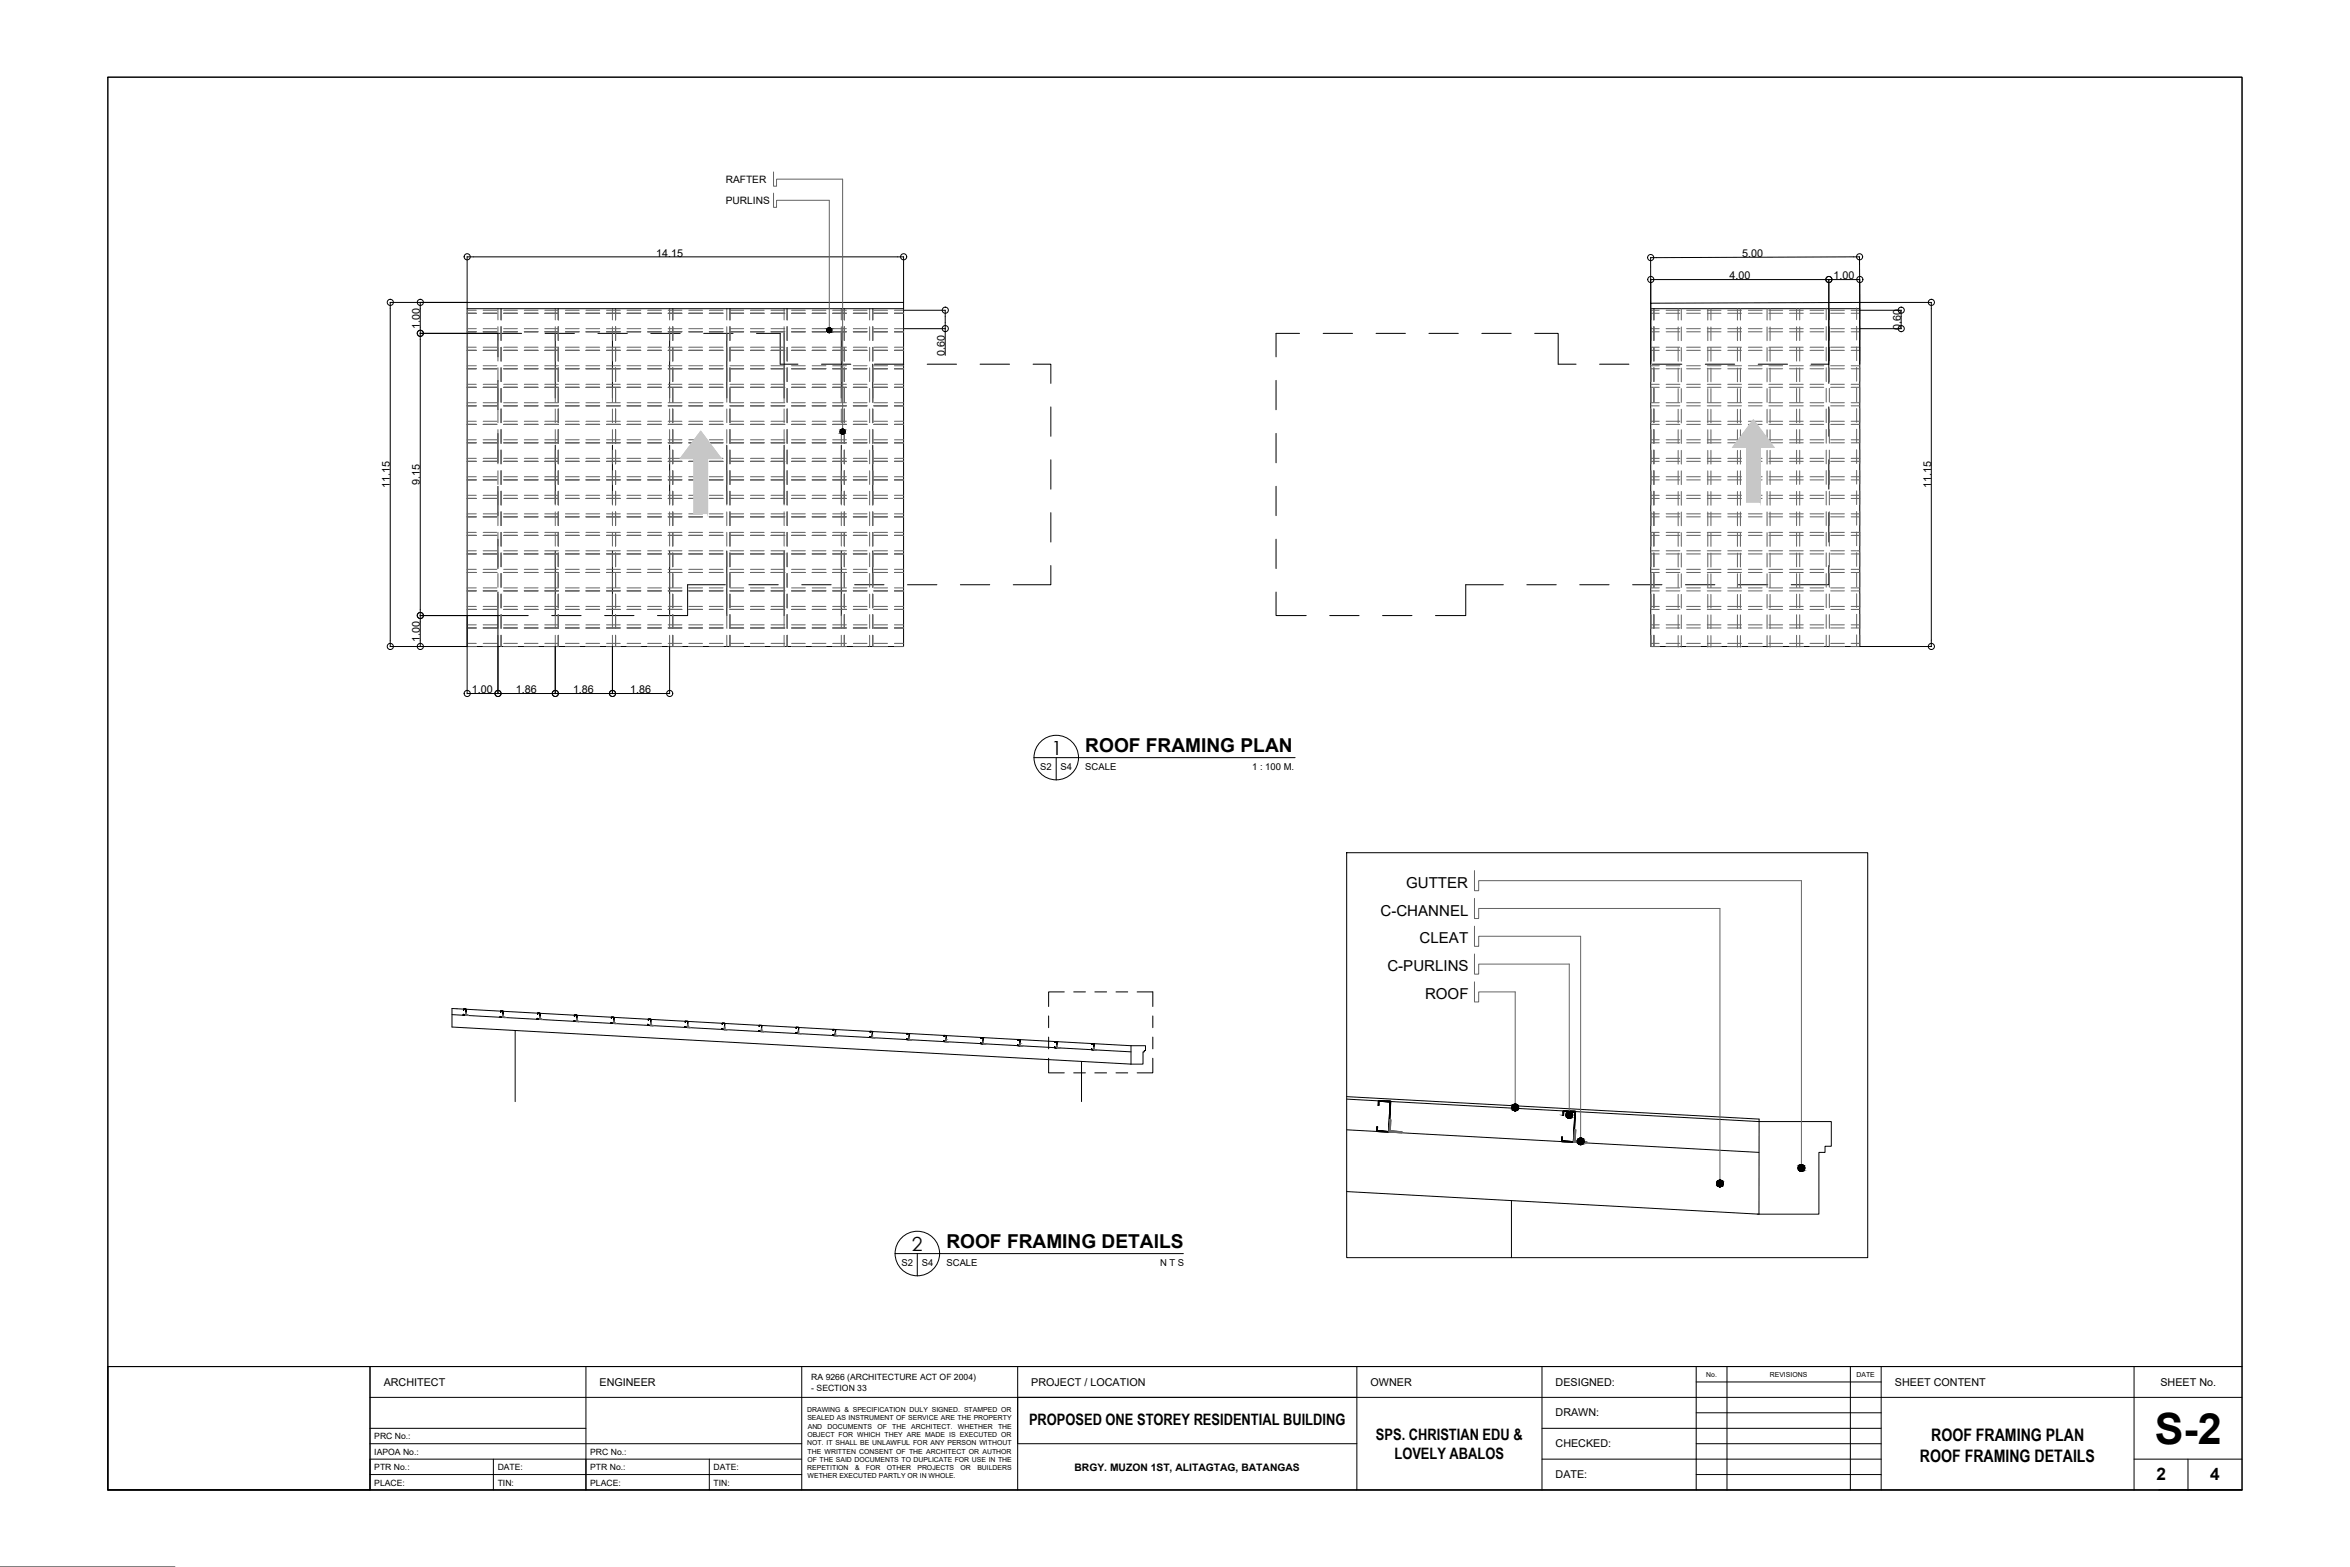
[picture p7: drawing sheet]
<svg xmlns="http://www.w3.org/2000/svg" width="762mm" height="508mm" viewBox="0 0 762 508" stroke-linecap="round" stroke-linejoin="round" font-family="sans-serif">
<defs><g id="words">
<text font-size="14" x="698.7" y="468">S-2</text>
<g font-size="6.3">
<text x="341" y="244.7">1</text>
<text x="295.7" y="405.6">2</text>
</g>
<g font-size="6.2">
<text x="351.9" y="243.8">ROOF FRAMING PLAN</text>
<text x="306.9" y="404.6">ROOF FRAMING DETAILS</text>
</g>
<g font-size="5.6">
<text x="626.2" y="467.1">ROOF FRAMING PLAN</text>
<text x="622.6" y="473.8">ROOF FRAMING DETAILS</text>
<text x="699.3" y="479.7">2</text>
<text x="716.7" y="479.7">4</text>
</g>
<g font-size="5.1">
<text x="333.7" y="462.1">PROPOSED ONE STOREY RESIDENTIAL BUILDING</text>
<text x="446.2" y="466.9">SPS. CHRISTIAN EDU &amp;</text>
<text x="452.2" y="473">LOVELY ABALOS</text>
</g>
<g font-size="4.9">
<text x="455.9" y="287.8">GUTTER</text>
<text x="447.6" y="296.8">C-CHANNEL</text>
<text x="460.3" y="305.8">CLEAT</text>
<text x="449.9" y="314.8">C-PURLINS</text>
<text x="462.1" y="323.8">ROOF</text>
</g>
<g font-size="3.5">
<text x="212.7" y="83.2">14.15</text>
<text x="564.9" y="83.3">5.00</text>
<text x="560.8" y="90.5">4.00</text>
<text x="594.5" y="90.5">1.00</text>
<text x="136.1" y="106.6" transform="rotate(-90 136.1 106.6)">1.00</text>
<text x="616.4" y="106.9" transform="rotate(-90 616.4 106.9)">0.60</text>
<text x="306.4" y="115.3" transform="rotate(-90 306.4 115.3)">0.60</text>
<text x="126.4" y="158.3" transform="rotate(-90 126.4 158.3)">11.15</text>
<text x="136.1" y="157.2" transform="rotate(-90 136.1 157.2)">9.15</text>
<text x="626.2" y="158.3" transform="rotate(-90 626.2 158.3)">11.15</text>
<text x="136.1" y="208.1" transform="rotate(-90 136.1 208.1)">1.00</text>
<text x="153" y="224.7">1.00</text>
<text x="167.3" y="224.7">1.86</text>
<text x="185.8" y="224.7">1.86</text>
<text x="204.3" y="224.7">1.86</text>
<text x="124.4" y="449.2">ARCHITECT</text>
<text x="194.4" y="449.2">ENGINEER</text>
<text x="334.4" y="449.2">PROJECT / LOCATION</text>
<text x="444.4" y="449.2">OWNER</text>
<text x="504.4" y="449.2">DESIGNED:</text>
<text x="614.4" y="449.2">SHEET CONTENT</text>
<text x="700.5" y="449.3">SHEET No.</text>
<text x="504.4" y="459.2">DRAWN:</text>
<text x="504.4" y="469.2">CHECKED:</text>
<text x="504.4" y="479.2">DATE:</text>
</g>
<g font-size="3.3">
<text x="235.3" y="59.3">RAFTER</text>
<text x="235.3" y="66.2">PURLINS</text>
<text x="348.4" y="476.9">BRGY. MUZON 1ST, ALITAGTAG, BATANGAS</text>
</g>
<g font-size="3.1">
<text x="337.3" y="249.6">S2</text>
<text x="343.9" y="249.6">S4</text>
<text x="351.9" y="249.6">SCALE</text>
<text x="406" y="249.6">1 : 100 M.</text>
<text x="292.3" y="410.4">S2</text>
<text x="298.9" y="410.4">S4</text>
<text x="306.9" y="410.4">SCALE</text>
<text x="376.2" y="410.4">N T S</text>
</g>
<g font-size="2.8">
<text x="263.1" y="447.5">RA 9266 (ARCHITECTURE ACT OF 2004)</text>
<text x="263.1" y="450.8">- SECTION 33</text>
<text x="121.4" y="466.6">PRC No.:</text>
<text x="121.4" y="471.6">IAPOA No.:</text>
<text x="191.4" y="471.6">PRC No.:</text>
<text x="121.4" y="476.6">PTR No.:</text>
<text x="161.4" y="476.6">DATE:</text>
<text x="191.4" y="476.6">PTR No.:</text>
<text x="231.4" y="476.6">DATE:</text>
<text x="121.4" y="481.6">PLACE:</text>
<text x="161.4" y="481.6">TIN:</text>
<text x="191.4" y="481.6">PLACE:</text>
<text x="231.4" y="481.6">TIN:</text>
</g>
<g font-size="2.2">
<text x="553.3" y="446.4">No.</text>
<text x="573.9" y="446.4">REVISIONS</text>
<text x="602" y="446.4">DATE</text>
<text x="261.7" y="457.8">DRAWING &amp; SPECIFICATION DULY SIGNED. STAMPED OR</text>
<text x="261.8" y="460.4">SEALED AS INSTRUMENT OF SERVICE ARE THE PROPERTY</text>
<text x="261.8" y="465.8">OBJECT FOR WHICH THEY ARE MADE IS EXECUTED OR</text>
<text x="261.9" y="463.1">AND</text>
<text x="268.4" y="463.1">DOCUMENTS</text>
<text x="284.5" y="463.1">OF</text>
<text x="289.3" y="463.1">THE</text>
<text x="295.5" y="463.1">ARCHITECT.</text>
<text x="310.6" y="463.1">WHETHER</text>
<text x="323.6" y="463.1">THE</text>
<text x="261.7" y="468.5">NOT. IT SHALL BE UNLAWFUL FOR ANY PERSON WITHOUT</text>
<text x="261.8" y="473.9">OF THE SAID DOCUMENTS TO DUPLICATE FOR USE IN THE</text>
<text x="261.9" y="471.2">THE WRITTEN CONSENT OF THE ARCHITECT OR AUTHOR</text>
<text x="261.7" y="476.6">REPETITION</text>
<text x="261.9" y="479.3">WETHER EXECUTED PARTLY OR IN WHOLE.</text>
<text x="277.2" y="476.6">&amp;</text>
<text x="280.8" y="476.6">FOR</text>
<text x="287.6" y="476.6">OTHER</text>
<text x="297.5" y="476.6">PROJECTS</text>
<text x="311.5" y="476.6">OR</text>
<text x="316.9" y="476.6">BUILDERS</text>
</g>
</g></defs>
<!-- layer: 0 -->
<g fill="none" stroke="#000" stroke-width=".32">
<path d="M126.5 98h25M126.5 98v111.6M136.3 98v111.6M151.5 98h141.5v111.6h-141.5zM151.5 98v-14.8l141.5 .1v14.7M535.3 98.3l67.7-.3v111.6h-67.7zM593 90.6v27.5M626.2 98v111.6M626.3 98h-23.3v-14.8l-67.8 .3 .1 14.8M136.2 108.1h32.9M151.5 100.1h141.5M161.5 108.1v7.6"/>
<path d="M176.7 108.1h9.6M180 108.1v20.9M193.9 108.1h9.5M198.6 108.1v20.9M211 108.1h9.6M217.1 108.1v20.9M228.2 108.1h9.5M235.7 108.1v20.9M245.3 108.1h7.7v10h5.7M254.3 108.1v20.9M266.4 118.1h9.5M272.8 108.1v20.9"/>
<path d="M283 118.1v10.9M283.5 118.1h9.5M293 100.6h13.5v14.6M293 106.6h13.5M300.7 118.1h9.5M317.8 118.1h9.6M335 118.1h5.7v6.2M421.4 108.1h-7.6v7.6M429 108.1h9.6M446.2 108.1h9.5M463.3 108.1h9.6M480.5 108.1h9.5"/>
<path d="M497.6 108.1h7.6v10h5.8M518.7 118.1h9.5M535.3 100.1h67.7M535.3 118.1v-27.5h67.7v27.5M535.8 118.1h9.5M553 118.1h9.5M570.1 118.1h9.5M587.2 118.1h5.8v6.2M603 100.6h13.5M603 106.6h13.5M616.5 100.6v6M161.5 123.3v9.5"/>
<path d="M340.7 131.9v9.5M413.8 123.3v9.5M593 131.9v9.5M161.5 140.5v9.5M161.5 157.6v9.6M180 144.3v19.1M198.6 144.3v19.1M217.1 144.3v19.1M235.7 144.3v19.1M254.3 144.3v19.1M272.8 144.3v19.1M283 144.3v19.1"/>
<path d="M340.7 149.1v9.5M413.8 140.5v9.5M413.8 157.6v9.6M593 149.1v9.5M161.5 174.8v9.5M180 178.6v21M198.6 178.6v21M217.1 178.6v21M235.7 178.6v21M254.3 178.6v21M272.8 178.6v21M283 178.6v11"/>
<path d="M340.7 166.2v9.5M413.8 174.8v9.5M593 166.2v9.5M136.2 199.6h25.3v25.3M151.5 199.6v25.2l65.6 .1v-15.3M161.5 191.9v7.7h9.8M178.9 199.6h9.5M196 199.6h9.6M235.2 189.6h-12.2v10h-9.8M242.8 189.6h9.5M260 189.6h9.5M277.1 189.6h9.5"/>
<path d="M294.3 189.6h9.5M311.4 189.6h9.5M340.7 183.3v6.3h-12.2M413.8 191.9v7.7h9.7M431.2 199.6h9.5M448.3 199.6h9.5M487.5 189.6h-12.2v10h-9.8M495.1 189.6h9.5M512.2 189.6h9.6M529.4 189.6h9.5M546.5 189.6h9.5M563.7 189.6h9.5"/>
<path d="M593 183.3v6.3h-12.2M126.5 209.6h25M180 209.6v15.3M198.6 209.6v15.3M603 209.6h23.3M146.6 333l220.1 12M146.6 328.9l220.1 12.1M148.2 327l218.5 12M167 334.1v23M350.7 344.1v13M436.7 356.3l133.7 7.3M436.7 355.5l133.7 7.3"/>
<path d="M436.7 366.3l133.7 7.3M436.7 386.3l133.7 7.3M490.1 389.2v18.5"/>
<circle cx="126.6" cy="98" r=".99"/>
<circle cx="136.3" cy="98" r=".99"/>
<circle cx="151.5" cy="83.2" r=".99"/>
<circle cx="293" cy="83.2" r="1"/>
<circle cx="535.2" cy="83.5" r=".99"/>
<circle cx="535.3" cy="90.6" r=".99"/>
<circle cx="593" cy="90.6" r="1"/>
<circle cx="593" cy="90.6" r=".99"/>
<circle cx="603" cy="83.2" r=".99"/>
<circle cx="603.1" cy="90.6" r="1"/>
<circle cx="626.3" cy="98" r=".99"/>
<circle cx="136.3" cy="108.1" r=".99"/>
<circle cx="306.5" cy="100.6" r=".99"/>
<circle cx="306.5" cy="106.5" r=".99"/>
<circle cx="616.5" cy="100.6" r=".99"/>
<circle cx="616.5" cy="106.5" r=".99"/>
<circle cx="136.3" cy="199.5" r=".99"/>
<circle cx="126.6" cy="209.6" r=".99"/>
<circle cx="136.3" cy="209.6" r=".99"/>
<circle cx="626.3" cy="209.6" r=".99"/>
<circle cx="151.5" cy="224.8" r=".99"/>
<circle cx="161.5" cy="224.8" r=".99"/>
<circle cx="180.1" cy="224.8" r=".99"/>
<circle cx="198.6" cy="224.8" r=".99"/>
<circle cx="217.1" cy="224.8" r=".99"/>
</g>
<!-- layer: sanitary -->
<g fill="none" stroke="#636466" stroke-width=".32">
<path d="M250.8 55.8v4.6h1v-2.3h21.4v81.8M250.8 62.6v4.6h1v-2.3h17.1v42.2M582.5 99.9v3.8M583.6 99.9v3.8M592.2 99.9v3.8M593.2 99.9v3.8M602 99.8v3.8M603 99.8v3.8M151.5 118.6h2.9M151.5 119.5h2.9M151.5 112.6h2.9M151.5 113.6h2.9"/>
<path d="M151.5 106.6h2.9M151.5 107.6h2.9M151.5 100.6h2.9M151.5 101.6h2.9M156.7 118.6h4.4M156.7 119.5h4.4M156.7 112.6h4.4M156.7 113.6h4.4M156.7 106.6h4.4M156.7 107.6h4.4M156.7 100.6h4.4M156.7 101.6h4.4"/>
<path d="M161.5 100.1v3.6M161.5 105.9v4.5M161.5 112.6v4.5M161.5 119.3v4.4M162.5 100.1v3.6M162.5 105.9v4.5M162.5 112.6v4.5M162.5 119.3v4.4M163.3 118.6h4.5M163.3 119.5h4.5M163.3 112.6h4.5M163.3 113.6h4.5"/>
<path d="M163.3 106.6h4.5M163.3 107.6h4.5M163.3 100.6h4.5M163.3 101.6h4.5M170 118.6h4.5M170 119.5h4.5M170 112.6h4.5M170 113.6h4.5M170 106.6h4.5M170 107.6h4.5M170 100.6h4.5M170 101.6h4.5"/>
<path d="M176.7 118.6h4.4M176.7 119.5h4.4M176.7 112.6h4.4M176.7 113.6h4.4M176.7 106.6h4.4M176.7 107.6h4.4M176.7 100.6h4.4M176.7 101.6h4.4M180 100.1v3.6M180 105.9v4.5M180 112.6v4.5M180 119.3v4.4"/>
<path d="M181 100.1v3.6M181 105.9v4.5M181 112.6v4.5M181 119.3v4.4M183.3 118.6h4.5M183.3 119.5h4.5M183.3 112.6h4.5M183.3 113.6h4.5M183.3 106.6h4.5M183.3 107.6h4.5M183.3 100.6h4.5M183.3 101.6h4.5"/>
<path d="M190 118.6h4.4M190 119.5h4.4M190 112.6h4.4M190 113.6h4.4M190 106.6h4.4M190 107.6h4.4M190 100.6h4.4M190 101.6h4.4M196.7 118.6h4.4M196.7 119.5h4.4M196.7 112.6h4.4M196.7 113.6h4.4"/>
<path d="M196.7 106.6h4.4M196.7 107.6h4.4M196.7 100.6h4.4M196.7 101.6h4.4M198.6 100.1v3.6M198.6 105.9v4.5M198.6 112.6v4.5M198.6 119.3v4.4M199.6 100.1v3.6M199.6 105.9v4.5M199.6 112.6v4.5M199.6 119.3v4.4"/>
<path d="M203.3 118.6h4.5M203.3 119.5h4.5M203.3 112.6h4.5M203.3 113.6h4.5M203.3 106.6h4.5M203.3 107.6h4.5M203.3 100.6h4.5M203.3 101.6h4.5M210 118.6h4.5M210 119.5h4.5M210 112.6h4.5M210 113.6h4.5"/>
<path d="M210 106.6h4.5M210 107.6h4.5M210 100.6h4.5M210 101.6h4.5M216.7 118.6h4.4M216.7 119.5h4.4M216.7 112.6h4.4M216.7 113.6h4.4M216.7 106.6h4.4M216.7 107.6h4.4M216.7 100.6h4.4M216.7 101.6h4.4"/>
<path d="M217.1 100.1v3.6M217.1 105.9v4.5M217.1 112.6v4.5M217.1 119.3v4.4M218.1 100.1v3.6M218.1 105.9v4.5M218.1 112.6v4.5M218.1 119.3v4.4M223.4 118.6h4.4M223.4 119.5h4.4M223.4 112.6h4.4M223.4 113.6h4.4"/>
<path d="M223.4 106.6h4.4M223.4 107.6h4.4M223.4 100.6h4.4M223.4 101.6h4.4M230 118.6h4.4M230 119.5h4.4M230 112.6h4.4M230 113.6h4.4M230 106.6h4.4M230 107.6h4.4M230 100.6h4.4M230 101.6h4.4"/>
<path d="M235.7 100.1v3.6M235.7 105.9v4.5M235.7 112.6v4.5M235.7 119.3v4.4M236.7 100.1v3.6M236.7 105.9v4.5M236.7 119.3v4.4M236.7 118.6h4.4M236.7 119.5h4.4M236.7 113.6h4.4M236.7 106.6h4.4M236.7 107.6h4.4"/>
<path d="M236.7 100.6h4.4M236.7 101.6h4.4M241.1 112.6h-4.4v4.5M243.3 118.6h4.5M243.3 119.5h4.5M243.3 112.6h4.5M243.3 113.6h4.5M243.3 106.6h4.5M243.3 107.6h4.5M243.3 100.6h4.5M243.3 101.6h4.5M250 118.6h4.5"/>
<path d="M250 119.5h4.5M250 112.6h4.5M250 113.6h4.5M250 106.6h4.5M250 107.6h4.5M250 100.6h4.5M250 101.6h4.5M254.3 100.1v3.6M254.3 105.9v4.5M254.3 112.6v4.5M254.3 119.3v4.4M255.2 100.1v3.6"/>
<path d="M255.2 105.9v4.5M255.2 112.6v4.5M255.2 119.3v4.4M256.7 118.6h4.4M256.7 119.5h4.4M256.7 112.6h4.4M256.7 113.6h4.4M256.7 106.6h4.4M256.7 107.6h4.4M256.7 100.6h4.4M256.7 101.6h4.4M263.4 118.6h4.4"/>
<path d="M263.4 119.5h4.4M263.4 112.6h4.4M263.4 113.6h4.4M263.4 106.6h4.4M263.4 107.6h4.4M263.4 100.6h4.4M263.4 101.6h4.4M270 118.6h4.4M270 119.5h4.4M270 112.6h4.4M270 113.6h4.4M270 106.6h4.4"/>
<path d="M270 107.6h4.4M270 100.6h4.4M270 101.6h4.4M272.8 100.1v3.6M272.8 105.9v4.5M272.8 112.6v4.5M272.8 119.3v4.4M273.8 100.1v3.6M273.8 105.9v4.5M273.8 112.6v4.5M273.8 119.3v4.4M276.7 118.6h4.4"/>
<path d="M276.7 119.5h4.4M276.7 112.6h4.4M276.7 113.6h4.4M276.7 106.6h4.4M276.7 107.6h4.4M276.7 100.6h4.4M276.7 101.6h4.4M282 100.1v3.6M282 105.9v4.5M282 112.6v4.5M282 119.3v4.4M283 100.1v3.6"/>
<path d="M283 105.9v4.5M283 112.6v4.5M283 119.3v4.4M283.3 118.6h4.5M283.3 119.5h4.5M283.3 112.6h4.5M283.3 113.6h4.5M283.3 106.6h4.5M283.3 107.6h4.5M283.3 100.6h4.5M283.3 101.6h4.5M290 118.6h3"/>
<path d="M290 119.5h3M290 112.6h3M290 113.6h3M290 106.6h3M290 107.6h3M290 100.6h3M290 101.6h3M535.3 118.6h2.7M535.3 119.5h2.7M535.3 113.6h2.7M535.3 106.6h2.7M535.3 107.6h2.7"/>
<path d="M535.3 100.6h2.7M535.3 101.6h2.7M535.3 100.1v3.6M535.3 105.9v4.5M535.3 119.3v4.4M536.3 100.1v3.6M536.3 105.9v4.5M536.3 112.6v4.5M536.3 119.3v4.4M538 112.6h-2.7v4.5M540.3 118.6h4.4M540.3 119.5h4.4"/>
<path d="M540.3 112.6h4.4M540.3 113.6h4.4M540.3 106.6h4.4M540.3 107.6h4.4M540.3 100.6h4.4M540.3 101.6h4.4M544.2 100v3.8M544.2 106v4.4M544.2 112.6v4.5M544.2 119.3v4.5M545.2 100v3.8M545.2 106v4.4"/>
<path d="M545.2 112.6v4.5M545.2 119.3v4.5M546.9 118.6h4.4M546.9 119.5h4.4M546.9 112.6h4.4M546.9 113.6h4.4M546.9 106.6h4.4M546.9 107.6h4.4M546.9 100.6h4.4M546.9 101.6h4.4M553.6 118.6h4.4M553.6 119.5h4.4"/>
<path d="M553.6 112.6h4.4M553.6 113.6h4.4M553.6 106.6h4.4M553.6 107.6h4.4M553.6 100.6h4.4M553.6 101.6h4.4M553.8 100v3.8M553.8 106v4.4M553.8 112.6v4.5M553.8 119.3v4.5M554.8 100v3.8M554.8 106v4.4"/>
<path d="M554.8 112.6v4.5M554.8 119.3v4.5M560.2 118.6h4.5M560.2 119.5h4.5M560.2 112.6h4.5M560.2 113.6h4.5M560.2 106.6h4.5M560.2 107.6h4.5M560.2 100.6h4.5M560.2 101.6h4.5M563.4 100v3.8M563.4 106v4.4"/>
<path d="M563.4 112.6v4.5M563.4 119.3v4.5M564.3 100v3.8M564.3 106v4.4M564.3 112.6v4.5M564.3 119.3v4.5M566.9 118.6h4.5M566.9 119.5h4.5M566.9 112.6h4.5M566.9 113.6h4.5M566.9 106.6h4.5M566.9 107.6h4.5"/>
<path d="M566.9 100.6h4.5M566.9 101.6h4.5M573 100v3.8M573 106v4.4M573 112.6v4.5M573 119.3v4.5M573.6 118.6h4.4M573.6 119.5h4.4M573.6 112.6h4.4M573.6 113.6h4.4M573.6 106.6h4.4M573.6 107.6h4.4"/>
<path d="M573.6 100.6h4.4M573.6 101.6h4.4M574 100v3.8M574 106v4.4M574 112.6v4.5M574 119.3v4.5M580.3 118.6h4.4M580.3 119.5h4.4M580.3 112.6h4.4M580.3 113.6h4.4M580.3 106.6h4.4M580.3 107.6h4.4"/>
<path d="M580.3 100.6h4.4M580.3 101.6h4.4M582.5 106v4.4M582.5 112.6v4.5M582.5 119.3v4.4M583.6 106v4.4M583.6 112.6v4.5M583.6 119.3v4.4M586.9 118.6h4.5M586.9 119.5h4.5M586.9 112.6h4.5M586.9 113.6h4.5"/>
<path d="M586.9 106.6h4.5M586.9 107.6h4.5M586.9 100.6h4.5M586.9 101.6h4.5M592.2 105.9v4.4M592.2 112.6v4.4M592.2 119.3v4.4M593.2 105.9v4.4M593.2 112.6v4.4M593.2 119.3v4.4M593.6 118.6h4.4M593.6 119.5h4.4"/>
<path d="M593.6 112.6h4.4M593.6 113.6h4.4M593.6 106.6h4.4M593.6 107.6h4.4M593.6 100.6h4.4M593.6 101.6h4.4M600.2 118.6h2.8M600.2 119.5h2.8M600.2 112.6h2.8M600.2 113.6h2.8M600.2 106.6h2.8M600.2 107.6h2.8"/>
<path d="M600.2 100.6h2.8M600.2 101.6h2.8M602 105.8v4.4M602 112.5v4.4M602 119.1v4.5M603 105.8v4.4M603 112.5v4.4M603 119.1v4.5M151.5 136.6h2.9M151.5 137.6h2.9M151.5 130.6h2.9M151.5 131.6h2.9"/>
<path d="M151.5 124.6h2.9M151.5 125.6h2.9M156.7 136.6h4.4M156.7 137.6h4.4M156.7 130.6h4.4M156.7 131.6h4.4M156.7 124.6h4.4M156.7 125.6h4.4M161.5 125.9v4.5M161.5 132.6v4.4M161.5 139.3v4.4M162.5 125.9v4.5"/>
<path d="M162.5 132.6v4.4M162.5 139.3v4.4M163.3 136.6h4.5M163.3 137.6h4.5M163.3 130.6h4.5M163.3 131.6h4.5M163.3 124.6h4.5M163.3 125.6h4.5M170 136.6h4.5M170 137.6h4.5M170 130.6h4.5M170 131.6h4.5"/>
<path d="M170 124.6h4.5M170 125.6h4.5M176.7 136.6h4.4M176.7 137.6h4.4M176.7 130.6h4.4M176.7 131.6h4.4M176.7 124.6h4.4M176.7 125.6h4.4M180 125.9v4.5M180 132.6v4.4M180 139.3v4.4M181 125.9v4.5"/>
<path d="M181 132.6v4.4M181 139.3v4.4M183.3 136.6h4.5M183.3 137.6h4.5M183.3 130.6h4.5M183.3 131.6h4.5M183.3 124.6h4.5M183.3 125.6h4.5M190 136.6h4.4M190 137.6h4.4M190 130.6h4.4M190 131.6h4.4"/>
<path d="M190 124.6h4.4M190 125.6h4.4M196.7 136.6h4.4M196.7 137.6h4.4M196.7 130.6h4.4M196.7 131.6h4.4M196.7 124.6h4.4M196.7 125.6h4.4M198.6 125.9v4.5M198.6 132.6v4.4M198.6 139.3v4.4M199.6 125.9v4.5"/>
<path d="M199.6 132.6v4.4M199.6 139.3v4.4M203.3 136.6h4.5M203.3 137.6h4.5M203.3 130.6h4.5M203.3 131.6h4.5M203.3 124.6h4.5M203.3 125.6h4.5M210 136.6h4.5M210 137.6h4.5M210 130.6h4.5M210 131.6h4.5"/>
<path d="M210 124.6h4.5M210 125.6h4.5M216.7 136.6h4.4M216.7 137.6h4.4M216.7 130.6h4.4M216.7 131.6h4.4M216.7 124.6h4.4M216.7 125.6h4.4M217.1 125.9v4.5M217.1 132.6v4.4M217.1 139.3v4.4M218.1 125.9v4.5"/>
<path d="M218.1 132.6v4.4M218.1 139.3v4.4M223.4 136.6h4.4M223.4 137.6h4.4M223.4 130.6h4.4M223.4 131.6h4.4M223.4 124.6h4.4M223.4 125.6h4.4M230 136.6h4.4M230 137.6h4.4M230 130.6h4.4M230 131.6h4.4"/>
<path d="M230 124.6h4.4M230 125.6h4.4M235.7 125.9v4.5M235.7 132.6v4.4M235.7 139.3v4.4M236.7 125.9v4.5M236.7 132.6v4.4M236.7 139.3v4.4M236.7 136.6h4.4M236.7 137.6h4.4M236.7 130.6h4.4M236.7 131.6h4.4"/>
<path d="M236.7 124.6h4.4M236.7 125.6h4.4M243.3 136.6h4.5M243.3 137.6h4.5M243.3 130.6h4.5M243.3 131.6h4.5M243.3 124.6h4.5M243.3 125.6h4.5M250 136.6h4.5M250 137.6h4.5M250 130.6h4.5M250 131.6h4.5"/>
<path d="M250 124.6h4.5M250 125.6h4.5M254.3 125.9v4.5M254.3 132.6v4.4M254.3 139.3v4.4M255.2 125.9v4.5M255.2 132.6v4.4M255.2 139.3v4.4M256.7 136.6h4.4M256.7 137.6h4.4M256.7 130.6h4.4M256.7 131.6h4.4"/>
<path d="M256.7 124.6h4.4M256.7 125.6h4.4M263.4 136.6h4.4M263.4 137.6h4.4M263.4 130.6h4.4M263.4 131.6h4.4M263.4 124.6h4.4M263.4 125.6h4.4M270 136.6h4.4M270 137.6h4.4M270 130.6h4.4M270 131.6h4.4"/>
<path d="M270 124.6h4.4M270 125.6h4.4M272.8 125.9v4.5M272.8 132.6v4.4M272.8 139.3v4.4M273.8 125.9v4.5M273.8 132.6v4.4M273.8 139.3v4.4M276.7 136.6h4.4M276.7 137.6h4.4M276.7 130.6h4.4M276.7 131.6h4.4"/>
<path d="M276.7 124.6h4.4M276.7 125.6h4.4M282 125.9v4.5M282 132.6v4.4M282 139.3v4.4M283 125.9v4.5M283 132.6v4.4M283 139.3v4.4M283.3 136.6h4.5M283.3 137.6h4.5M283.3 130.6h4.5M283.3 131.6h4.5"/>
<path d="M283.3 124.6h4.5M283.3 125.6h4.5M290 136.6h3M290 137.6h3M290 130.6h3M290 131.6h3M290 124.6h3M290 125.6h3M535.3 136.6h2.7M535.3 137.6h2.7M535.3 130.6h2.7M535.3 131.6h2.7"/>
<path d="M535.3 124.6h2.7M535.3 125.6h2.7M535.3 125.9v4.5M535.3 132.6v4.4M535.3 139.3v4.4M536.3 125.9v4.5M536.3 132.6v4.4M536.3 139.3v4.4M540.3 136.6h4.4M540.3 137.6h4.4M540.3 130.6h4.4M540.3 131.6h4.4"/>
<path d="M540.3 124.6h4.4M540.3 125.6h4.4M544.2 126v4.4M544.2 132.7v4.4M544.2 139.3v4.5M545.2 126v4.4M545.2 132.7v4.4M545.2 139.3v4.5M546.9 136.6h4.4M546.9 137.6h4.4M546.9 130.6h4.4M546.9 131.6h4.4"/>
<path d="M546.9 124.6h4.4M546.9 125.6h4.4M553.6 136.6h4.4M553.6 137.6h4.4M553.6 130.6h4.4M553.6 131.6h4.4M553.6 124.6h4.4M553.6 125.6h4.4M553.8 126v4.4M553.8 132.7v4.4M553.8 139.3v4.5M554.8 126v4.4"/>
<path d="M554.8 132.7v4.4M554.8 139.3v4.5M560.2 136.6h4.5M560.2 137.6h4.5M560.2 130.6h4.5M560.2 131.6h4.5M560.2 124.6h4.5M560.2 125.6h4.5M563.4 126v4.4M563.4 132.7v4.4M563.4 139.3v4.5M564.3 126v4.4"/>
<path d="M564.3 132.7v4.4M564.3 139.3v4.5M566.9 136.6h4.5M566.9 137.6h4.5M566.9 130.6h4.5M566.9 131.6h4.5M566.9 124.6h4.5M566.9 125.6h4.5M573 126v4.4M573 132.7v4.4M573 139.3v4.5M573.6 136.6h4.4"/>
<path d="M573.6 137.6h4.4M573.6 130.6h4.4M573.6 131.6h4.4M573.6 124.6h4.4M573.6 125.6h4.4M574 126v4.4M574 132.7v4.4M574 139.3v4.5M580.3 136.6h4.4M580.3 137.6h4.4M580.3 130.6h4.4M580.3 131.6h4.4"/>
<path d="M580.3 124.6h4.4M580.3 125.6h4.4M582.5 125.9v4.5M582.5 132.6v4.5M582.5 139.3v4.4M583.6 125.9v4.5M583.6 132.6v4.5M583.6 139.3v4.4M586.9 136.6h4.5M586.9 137.6h4.5M586.9 130.6h4.5M586.9 131.6h4.5"/>
<path d="M586.9 124.6h4.5M586.9 125.6h4.5M592.2 125.9v4.4M592.2 132.6v4.4M592.2 139.2v4.5M593.2 125.9v4.4M593.2 132.6v4.4M593.2 139.2v4.5M593.6 136.6h4.4M593.6 137.6h4.4M593.6 130.6h4.4M593.6 131.6h4.4"/>
<path d="M593.6 124.6h4.4M593.6 125.6h4.4M600.2 136.6h2.8M600.2 137.6h2.8M600.2 130.6h2.8M600.2 131.6h2.8M600.2 124.6h2.8M600.2 125.6h2.8M602 125.8v4.5M602 132.5v4.4M602 139.1v4.5M603 139.1v4.5h-2.8"/>
<path d="M603 125.8v4.5M603 132.5v4.4M151.5 154.6h2.9M151.5 155.6h2.9M151.5 148.6h2.9M151.5 149.6h2.9M151.5 142.6h2.9M151.5 143.6h2.9M156.7 154.6h4.4M156.7 155.6h4.4M156.7 148.6h4.4M156.7 149.6h4.4"/>
<path d="M156.7 142.6h4.4M156.7 143.6h4.4M161.5 145.9v4.5M161.5 152.6v4.5M161.5 159.3v4.4M162.5 145.9v4.5M162.5 152.6v4.5M162.5 159.3v4.4M163.3 154.6h4.5M163.3 155.6h4.5M163.3 148.6h4.5M163.3 149.6h4.5"/>
<path d="M163.3 142.6h4.5M163.3 143.6h4.5M170 154.6h4.5M170 155.6h4.5M170 148.6h4.5M170 149.6h4.5M170 142.6h4.5M170 143.6h4.5M176.7 154.6h4.4M176.7 155.6h4.4M176.7 148.6h4.4M176.7 149.6h4.4"/>
<path d="M176.7 142.6h4.4M176.7 143.6h4.4M180 145.9v4.5M180 152.6v4.5M180 159.3v4.4M181 145.9v4.5M181 152.6v4.5M181 159.3v4.4M183.3 154.6h4.5M183.3 155.6h4.5M183.3 148.6h4.5M183.3 149.6h4.5"/>
<path d="M183.3 142.6h4.5M183.3 143.6h4.5M190 154.6h4.4M190 155.6h4.4M190 148.6h4.4M190 149.6h4.4M190 142.6h4.4M190 143.6h4.4M196.7 154.6h4.4M196.7 155.6h4.4M196.7 148.6h4.4M196.7 149.6h4.4"/>
<path d="M196.7 142.6h4.4M196.7 143.6h4.4M198.6 145.9v4.5M198.6 152.6v4.5M198.6 159.3v4.4M199.6 145.9v4.5M199.6 152.6v4.5M199.6 159.3v4.4M203.3 154.6h4.5M203.3 155.6h4.5M203.3 148.6h4.5M203.3 149.6h4.5"/>
<path d="M203.3 142.6h4.5M203.3 143.6h4.5M210 154.6h4.5M210 155.6h4.5M210 148.6h4.5M210 149.6h4.5M210 142.6h4.5M210 143.6h4.5M216.7 154.6h4.4M216.7 155.6h4.4M216.7 148.6h4.4M216.7 149.6h4.4"/>
<path d="M216.7 142.6h4.4M216.7 143.6h4.4M217.1 145.9v4.5M217.1 152.6v4.5M217.1 159.3v4.4M218.1 145.9v4.5M218.1 152.6v4.5M218.1 159.3v4.4M223.4 154.6h4.4M223.4 155.6h4.4M223.4 148.6h4.4M223.4 149.6h4.4"/>
<path d="M223.4 142.6h4.4M223.4 143.6h4.4M230 154.6h4.4M230 155.6h4.4M230 148.6h4.4M230 149.6h4.4M230 142.6h4.4M230 143.6h4.4M235.7 145.9v4.5M235.7 152.6v4.5M235.7 159.3v4.4M236.7 145.9v4.5"/>
<path d="M236.7 152.6v4.5M236.7 159.3v4.4M236.7 154.6h4.4M236.7 155.6h4.4M236.7 148.6h4.4M236.7 149.6h4.4M236.7 142.6h4.4M236.7 143.6h4.4M243.3 154.6h4.5M243.3 155.6h4.5M243.3 148.6h4.5M243.3 149.6h4.5"/>
<path d="M243.3 142.6h4.5M243.3 143.6h4.5M250 154.6h4.5M250 155.6h4.5M250 148.6h4.5M250 149.6h4.5M250 142.6h4.5M250 143.6h4.5M254.3 145.9v4.5M254.3 152.6v4.5M254.3 159.3v4.4M255.2 145.9v4.5"/>
<path d="M255.2 152.6v4.5M255.2 159.3v4.4M256.7 154.6h4.4M256.7 155.6h4.4M256.7 148.6h4.4M256.7 149.6h4.4M256.7 142.6h4.4M256.7 143.6h4.4M263.4 154.6h4.4M263.4 155.6h4.4M263.4 148.6h4.4M263.4 149.6h4.4"/>
<path d="M263.4 142.6h4.4M263.4 143.6h4.4M270 154.6h4.4M270 155.6h4.4M270 148.6h4.4M270 149.6h4.4M270 142.6h4.4M270 143.6h4.4M272.8 145.9v4.5M272.8 152.6v4.5M272.8 159.3v4.4M273.8 145.9v4.5"/>
<path d="M273.8 152.6v4.5M273.8 159.3v4.4M276.7 154.6h4.4M276.7 155.6h4.4M276.7 148.6h4.4M276.7 149.6h4.4M276.7 142.6h4.4M276.7 143.6h4.4M282 145.9v4.5M282 152.6v4.5M282 159.3v4.4M283 145.9v4.5"/>
<path d="M283 152.6v4.5M283 159.3v4.4M283.3 154.6h4.5M283.3 155.6h4.5M283.3 148.6h4.5M283.3 149.6h4.5M283.3 142.6h4.5M283.3 143.6h4.5M290 154.6h3M290 155.6h3M290 148.6h3M290 149.6h3"/>
<path d="M290 142.6h3M290 143.6h3M535.3 154.6h2.7M535.3 155.6h2.7M535.3 148.6h2.7M535.3 149.6h2.7M535.3 142.6h2.7M535.3 143.6h2.7M535.3 145.9v4.5M535.3 152.6v4.5M535.3 159.3v4.4M536.3 145.9v4.5"/>
<path d="M536.3 152.6v4.5M536.3 159.3v4.4M540.3 154.6h4.4M540.3 155.6h4.4M540.3 148.6h4.4M540.3 149.6h4.4M540.3 142.6h4.4M540.3 143.6h4.4M544.2 146v4.5M544.2 152.7v4.4M544.2 159.3v4.5M545.2 146v4.5"/>
<path d="M545.2 152.7v4.4M545.2 159.3v4.5M546.9 154.6h4.4M546.9 155.6h4.4M546.9 148.6h4.4M546.9 149.6h4.4M546.9 142.6h4.4M546.9 143.6h4.4M553.6 154.6h4.4M553.6 155.6h4.4M553.6 148.6h4.4M553.6 149.6h4.4"/>
<path d="M553.6 142.6h4.4M553.6 143.6h4.4M553.8 146v4.5M553.8 152.7v4.4M553.8 159.3v4.5M554.8 146v4.5M554.8 152.7v4.4M554.8 159.3v4.5M560.2 154.6h4.5M560.2 155.6h4.5M560.2 148.6h4.5M560.2 149.6h4.5"/>
<path d="M560.2 142.6h4.5M560.2 143.6h4.5M563.4 146v4.5M563.4 152.7v4.4M563.4 159.3v4.5M564.3 146v4.5M564.3 152.7v4.4M564.3 159.3v4.5M566.9 154.6h4.5M566.9 155.6h4.5M566.9 148.6h4.5M566.9 149.6h4.5"/>
<path d="M566.9 142.6h4.5M566.9 143.6h4.5M573 146v4.5M573 152.7v4.4M573 159.3v4.5M573.6 154.6h4.4M573.6 155.6h4.4M573.6 148.6h4.4M573.6 149.6h4.4M573.6 142.6h4.4M573.6 143.6h4.4M574 146v4.5"/>
<path d="M574 152.7v4.4M574 159.3v4.5M580.3 154.6h4.4M580.3 155.6h4.4M580.3 148.6h4.4M580.3 149.6h4.4M580.3 142.6h4.4M580.3 143.6h4.4M582.5 146v4.4M582.5 152.6v4.5M582.5 159.3v4.4M583.6 146v4.4"/>
<path d="M583.6 152.6v4.5M583.6 159.3v4.4M586.9 154.6h4.5M586.9 155.6h4.5M586.9 148.6h4.5M586.9 149.6h4.5M586.9 142.6h4.5M586.9 143.6h4.5M592.2 145.9v4.5M592.2 152.6v4.4M592.2 159.3v4.4M593.2 145.9v4.5"/>
<path d="M593.2 152.6v4.4M593.2 159.3v4.4M593.6 154.6h4.4M593.6 155.6h4.4M593.6 148.6h4.4M593.6 149.6h4.4M593.6 142.6h4.4M593.6 143.6h4.4M600.2 154.6h2.8M600.2 155.6h2.8M600.2 148.6h2.8M600.2 149.6h2.8"/>
<path d="M600.2 142.6h2.8M602 145.8v4.4M602 152.5v4.4M602 159.1v4.5M603 145.8v4.4M603 152.5v4.4M603 159.1v4.5M151.5 178.6h2.9M151.5 179.6h2.9M151.5 172.6h2.9M151.5 173.6h2.9M151.5 166.6h2.9"/>
<path d="M151.5 167.6h2.9M151.5 160.6h2.9M151.5 161.6h2.9M156.7 178.6h4.4M156.7 179.6h4.4M156.7 172.6h4.4M156.7 173.6h4.4M156.7 166.6h4.4M156.7 167.6h4.4M156.7 160.6h4.4M156.7 161.6h4.4M161.5 165.9v4.5"/>
<path d="M161.5 172.6v4.4M161.5 179.3v4.4M162.5 165.9v4.5M162.5 172.6v4.4M162.5 179.3v4.4M163.3 178.6h4.5M163.3 179.6h4.5M163.3 172.6h4.5M163.3 173.6h4.5M163.3 166.6h4.5M163.3 167.6h4.5M163.3 160.6h4.5"/>
<path d="M163.3 161.6h4.5M170 178.6h4.5M170 179.6h4.5M170 172.6h4.5M170 173.6h4.5M170 166.6h4.5M170 167.6h4.5M170 160.6h4.5M170 161.6h4.5M176.7 178.6h4.4M176.7 179.6h4.4M176.7 172.6h4.4"/>
<path d="M176.7 173.6h4.4M176.7 166.6h4.4M176.7 167.6h4.4M176.7 160.6h4.4M176.7 161.6h4.4M180 165.9v4.5M180 172.6v4.4M180 179.3v4.4M181 165.9v4.5M181 172.6v4.4M181 179.3v4.4M183.3 178.6h4.5"/>
<path d="M183.3 179.6h4.5M183.3 172.6h4.5M183.3 173.6h4.5M183.3 166.6h4.5M183.3 167.6h4.5M183.3 160.6h4.5M183.3 161.6h4.5M190 178.6h4.4M190 179.6h4.4M190 172.6h4.4M190 173.6h4.4M190 166.6h4.4"/>
<path d="M190 167.6h4.4M190 160.6h4.4M190 161.6h4.4M196.7 178.6h4.4M196.7 179.6h4.4M196.7 172.6h4.4M196.7 173.6h4.4M196.7 166.6h4.4M196.7 167.6h4.4M196.7 160.6h4.4M196.7 161.6h4.4M198.6 165.9v4.5"/>
<path d="M198.6 172.6v4.4M198.6 179.3v4.4M199.6 165.9v4.5M199.6 172.6v4.4M199.6 179.3v4.4M203.3 178.6h4.5M203.3 179.6h4.5M203.3 172.6h4.5M203.3 173.6h4.5M203.3 166.6h4.5M203.3 167.6h4.5M203.3 160.6h4.5"/>
<path d="M203.3 161.6h4.5M210 178.6h4.5M210 179.6h4.5M210 172.6h4.5M210 173.6h4.5M210 166.6h4.5M210 167.6h4.5M210 160.6h4.5M210 161.6h4.5M216.7 178.6h4.4M216.7 179.6h4.4M216.7 172.6h4.4"/>
<path d="M216.7 173.6h4.4M216.7 166.6h4.4M216.7 167.6h4.4M216.7 160.6h4.4M216.7 161.6h4.4M217.1 165.9v4.5M217.1 172.6v4.4M217.1 179.3v4.4M218.1 165.9v4.5M218.1 172.6v4.4M218.1 179.3v4.4M223.4 178.6h4.4"/>
<path d="M223.4 179.6h4.4M223.4 172.6h4.4M223.4 173.6h4.4M223.4 166.6h4.4M223.4 167.6h4.4M223.4 160.6h4.4M223.4 161.6h4.4M230 178.6h4.4M230 179.6h4.4M230 172.6h4.4M230 173.6h4.4M230 166.6h4.4"/>
<path d="M230 167.6h4.4M230 160.6h4.4M230 161.6h4.4M235.7 165.9v4.5M235.7 172.6v4.4M235.7 179.3v4.4M236.7 165.9v4.5M236.7 179.3v4.4M236.7 178.6h4.4M236.7 179.6h4.4M236.7 173.6h4.4M236.7 166.6h4.4"/>
<path d="M236.7 167.6h4.4M236.7 160.6h4.4M236.7 161.6h4.4M241.1 172.6h-4.4v4.4M243.3 178.6h4.5M243.3 179.6h4.5M243.3 172.6h4.5M243.3 173.6h4.5M243.3 166.6h4.5M243.3 167.6h4.5M243.3 160.6h4.5M243.3 161.6h4.5"/>
<path d="M250 178.6h4.5M250 179.6h4.5M250 172.6h4.5M250 173.6h4.5M250 166.6h4.5M250 167.6h4.5M250 160.6h4.5M250 161.6h4.5M254.3 165.9v4.5M254.3 172.6v4.4M254.3 179.3v4.4M255.2 165.9v4.5"/>
<path d="M255.2 172.6v4.4M255.2 179.3v4.4M256.7 178.6h4.4M256.7 179.6h4.4M256.7 172.6h4.4M256.7 173.6h4.4M256.7 166.6h4.4M256.7 167.6h4.4M256.7 160.6h4.4M256.7 161.6h4.4M263.4 178.6h4.4M263.4 179.6h4.4"/>
<path d="M263.4 172.6h4.4M263.4 173.6h4.4M263.4 166.6h4.4M263.4 167.6h4.4M263.4 160.6h4.4M263.4 161.6h4.4M270 178.6h4.4M270 179.6h4.4M270 172.6h4.4M270 173.6h4.4M270 166.6h4.4M270 167.6h4.4"/>
<path d="M270 160.6h4.4M270 161.6h4.4M272.8 165.9v4.5M272.8 172.6v4.4M272.8 179.3v4.4M273.8 165.9v4.5M273.8 172.6v4.4M273.8 179.3v4.4M276.7 178.6h4.4M276.7 179.6h4.4M276.7 172.6h4.4M276.7 173.6h4.4"/>
<path d="M276.7 166.6h4.4M276.7 167.6h4.4M276.7 160.6h4.4M276.7 161.6h4.4M282 165.9v4.5M282 172.6v4.4M282 179.3v4.4M283 165.9v4.5M283 172.6v4.4M283 179.3v4.4M283.3 178.6h4.5M283.3 179.6h4.5"/>
<path d="M283.3 172.6h4.5M283.3 173.6h4.5M283.3 166.6h4.5M283.3 167.6h4.5M283.3 160.6h4.5M283.3 161.6h4.5M290 178.6h3M290 179.6h3M290 172.6h3M290 173.6h3M290 166.6h3M290 167.6h3"/>
<path d="M290 160.6h3M290 161.6h3M535.3 178.6h2.7M535.3 179.6h2.7M535.3 173.6h2.7M535.3 166.6h2.7M535.3 167.6h2.7M535.3 160.6h2.7M535.3 161.6h2.7M535.3 165.9v4.5M535.3 179.3v4.4M536.3 165.9v4.5"/>
<path d="M536.3 172.6v4.4M536.3 179.3v4.4M538 172.6h-2.7v4.4M540.3 178.6h4.4M540.3 179.6h4.4M540.3 172.6h4.4M540.3 173.6h4.4M540.3 166.6h4.4M540.3 167.6h4.4M540.3 160.6h4.4M540.3 161.6h4.4M544.2 166v4.4"/>
<path d="M544.2 172.7v4.4M544.2 179.3v4.5M545.2 166v4.4M545.2 172.7v4.4M545.2 179.3v4.5M546.9 178.6h4.4M546.9 179.6h4.4M546.9 172.6h4.4M546.9 173.6h4.4M546.9 166.6h4.4M546.9 167.6h4.4M546.9 160.6h4.4"/>
<path d="M546.9 161.6h4.4M553.6 178.6h4.4M553.6 179.6h4.4M553.6 172.6h4.4M553.6 173.6h4.4M553.6 166.6h4.4M553.6 167.6h4.4M553.6 160.6h4.4M553.6 161.6h4.4M553.8 166v4.4M553.8 172.7v4.4M553.8 179.3v4.5"/>
<path d="M554.8 166v4.4M554.8 172.7v4.4M554.8 179.3v4.5M560.2 178.6h4.5M560.2 179.6h4.5M560.2 172.6h4.5M560.2 173.6h4.5M560.2 166.6h4.5M560.2 167.6h4.5M560.2 160.6h4.5M560.2 161.6h4.5M563.4 166v4.4"/>
<path d="M563.4 172.7v4.4M563.4 179.3v4.5M564.3 166v4.4M564.3 172.7v4.4M564.3 179.3v4.5M566.9 178.6h4.5M566.9 179.6h4.5M566.9 172.6h4.5M566.9 173.6h4.5M566.9 166.6h4.5M566.9 167.6h4.5M566.9 160.6h4.5"/>
<path d="M566.9 161.6h4.5M573 166v4.4M573 172.7v4.4M573 179.3v4.5M573.6 178.6h4.4M573.6 179.6h4.4M573.6 172.6h4.4M573.6 173.6h4.4M573.6 166.6h4.4M573.6 167.6h4.4M573.6 160.6h4.4M573.6 161.6h4.4"/>
<path d="M574 166v4.4M574 172.7v4.4M574 179.3v4.5M580.3 178.6h4.4M580.3 179.6h4.4M580.3 172.6h4.4M580.3 173.6h4.4M580.3 166.6h4.4M580.3 167.6h4.4M580.3 160.6h4.4M580.3 161.6h4.4M582.5 165.9v4.5"/>
<path d="M582.5 172.6v4.5M582.5 179.3v4.4M583.6 165.9v4.5M583.6 172.6v4.5M583.6 179.3v4.4M586.9 178.6h4.5M586.9 179.6h4.5M586.9 172.6h4.5M586.9 173.6h4.5M586.9 166.6h4.5M586.9 167.6h4.5M586.9 160.6h4.5"/>
<path d="M586.9 161.6h4.5M592.2 165.9v4.4M592.2 172.6v4.4M592.2 179.2v4.5M593.2 165.9v4.4M593.2 172.6v4.4M593.2 179.2v4.5M593.6 178.6h4.4M593.6 179.6h4.4M593.6 172.6h4.4M593.6 173.6h4.4M593.6 166.6h4.4"/>
<path d="M593.6 167.6h4.4M593.6 160.6h4.4M593.6 161.6h4.4M600.2 178.6h2.8M600.2 179.6h2.8M600.2 172.6h2.8M600.2 173.6h2.8M600.2 166.6h2.8M600.2 167.6h2.8M600.2 160.6h2.8M600.2 161.6h2.8M602 165.8v4.5"/>
<path d="M602 172.5v4.4M602 179.2v4.4M603 165.8v4.5M603 172.5v4.4M603 179.2v4.4M151.5 196.6h2.9M151.5 197.6h2.9M151.5 190.6h2.9M151.5 191.6h2.9M151.5 184.6h2.9M151.5 185.6h2.9M156.7 196.6h4.4"/>
<path d="M156.7 197.6h4.4M156.7 190.6h4.4M156.7 191.6h4.4M156.7 184.6h4.4M156.7 185.6h4.4M161.5 185.9v4.5M161.5 192.6v4.5M161.5 199.3v4.4M162.5 185.9v4.5M162.5 192.6v4.5M162.5 199.3v4.4M163.3 196.6h4.5"/>
<path d="M163.3 197.6h4.5M163.3 190.6h4.5M163.3 191.6h4.5M163.3 184.6h4.5M163.3 185.6h4.5M170 196.6h4.5M170 197.6h4.5M170 190.6h4.5M170 191.6h4.5M170 184.6h4.5M170 185.6h4.5M176.7 196.6h4.4"/>
<path d="M176.7 197.6h4.4M176.7 190.6h4.4M176.7 191.6h4.4M176.7 184.6h4.4M176.7 185.6h4.4M180 185.9v4.5M180 192.6v4.5M180 199.3v4.4M181 185.9v4.5M181 192.6v4.5M181 199.3v4.4M183.3 196.6h4.5"/>
<path d="M183.3 197.6h4.5M183.3 190.6h4.5M183.3 191.6h4.5M183.3 184.6h4.5M183.3 185.6h4.5M190 196.6h4.4M190 197.6h4.4M190 190.6h4.4M190 191.6h4.4M190 184.6h4.4M190 185.6h4.4M196.7 196.6h4.4"/>
<path d="M196.7 197.6h4.4M196.7 190.6h4.4M196.7 191.6h4.4M196.7 184.6h4.4M196.7 185.6h4.4M198.6 185.9v4.5M198.6 192.6v4.5M198.6 199.3v4.4M199.6 185.9v4.5M199.6 192.6v4.5M199.6 199.3v4.4M203.3 196.6h4.5"/>
<path d="M203.3 197.6h4.5M203.3 190.6h4.5M203.3 191.6h4.5M203.3 184.6h4.5M203.3 185.6h4.5M210 196.6h4.5M210 197.6h4.5M210 190.6h4.5M210 191.6h4.5M210 184.6h4.5M210 185.6h4.5M216.7 196.6h4.4"/>
<path d="M216.7 197.6h4.4M216.7 190.6h4.4M216.7 191.6h4.4M216.7 184.6h4.4M216.7 185.6h4.4M217.1 185.9v4.5M217.1 192.6v4.5M217.1 199.3v4.4M218.1 185.9v4.5M218.1 192.6v4.5M218.1 199.3v4.4M223.4 196.6h4.4"/>
<path d="M223.4 197.6h4.4M223.4 190.6h4.4M223.4 191.6h4.4M223.4 184.6h4.4M223.4 185.6h4.4M230 196.6h4.4M230 197.6h4.4M230 190.6h4.4M230 191.6h4.4M230 184.6h4.4M230 185.6h4.4M235.7 185.9v4.5"/>
<path d="M235.7 192.6v4.5M235.7 199.3v4.4M236.7 185.9v4.5M236.7 192.6v4.5M236.7 199.3v4.4M236.7 196.6h4.4M236.7 197.6h4.4M236.7 190.6h4.4M236.7 191.6h4.4M236.7 184.6h4.4M236.7 185.6h4.4M243.3 196.6h4.5"/>
<path d="M243.3 197.6h4.5M243.3 190.6h4.5M243.3 191.6h4.5M243.3 184.6h4.5M243.3 185.6h4.5M250 196.6h4.5M250 197.6h4.5M250 190.6h4.5M250 191.6h4.5M250 184.6h4.5M250 185.6h4.5M254.3 185.9v4.5"/>
<path d="M254.3 192.6v4.5M254.3 199.3v4.4M255.2 185.9v4.5M255.2 192.6v4.5M255.2 199.3v4.4M256.7 196.6h4.4M256.7 197.6h4.4M256.7 190.6h4.4M256.7 191.6h4.4M256.7 184.6h4.4M256.7 185.6h4.4M263.4 196.6h4.4"/>
<path d="M263.4 197.6h4.4M263.4 190.6h4.4M263.4 191.6h4.4M263.4 184.6h4.4M263.4 185.6h4.4M270 196.6h4.4M270 197.6h4.4M270 190.6h4.4M270 191.6h4.4M270 184.6h4.4M270 185.6h4.4M272.8 185.9v4.5"/>
<path d="M272.8 192.6v4.5M272.8 199.3v4.4M273.8 185.9v4.5M273.8 192.6v4.5M273.8 199.3v4.4M276.7 196.6h4.4M276.7 197.6h4.4M276.7 190.6h4.4M276.7 191.6h4.4M276.7 184.6h4.4M276.7 185.6h4.4M282 185.9v4.5"/>
<path d="M282 192.6v4.5M282 199.3v4.4M283 185.9v4.5M283 192.6v4.5M283 199.3v4.4M283.3 196.6h4.5M283.3 197.6h4.5M283.3 190.6h4.5M283.3 191.6h4.5M283.3 184.6h4.5M283.3 185.6h4.5M290 196.6h3"/>
<path d="M290 197.6h3M290 190.6h3M290 191.6h3M290 184.6h3M290 185.6h3M535.3 196.6h2.7M535.3 197.6h2.7M535.3 190.6h2.7M535.3 191.6h2.7M535.3 184.6h2.7M535.3 185.6h2.7M535.3 185.9v4.5"/>
<path d="M535.3 192.6v4.5M535.3 199.3v4.4M536.3 185.9v4.5M536.3 192.6v4.5M536.3 199.3v4.4M540.3 196.6h4.4M540.3 197.6h4.4M540.3 190.6h4.4M540.3 191.6h4.4M540.3 184.6h4.4M540.3 185.6h4.4M544.2 186v4.5"/>
<path d="M544.2 192.7v4.4M544.2 199.3v4.5M545.2 186v4.5M545.2 192.7v4.4M545.2 199.3v4.5M546.9 196.6h4.4M546.9 197.6h4.4M546.9 190.6h4.4M546.9 191.6h4.4M546.9 184.6h4.4M546.9 185.6h4.4M553.6 196.6h4.4"/>
<path d="M553.6 197.6h4.4M553.6 190.6h4.4M553.6 191.6h4.4M553.6 184.6h4.4M553.6 185.6h4.4M553.8 186v4.5M553.8 192.7v4.4M553.8 199.3v4.5M554.8 186v4.5M554.8 192.7v4.4M554.8 199.3v4.5M560.2 196.6h4.5"/>
<path d="M560.2 197.6h4.5M560.2 190.6h4.5M560.2 191.6h4.5M560.2 184.6h4.5M560.2 185.6h4.5M563.4 186v4.5M563.4 192.7v4.4M563.4 199.3v4.5M564.3 186v4.5M564.3 192.7v4.4M564.3 199.3v4.5M566.9 196.6h4.5"/>
<path d="M566.9 197.6h4.5M566.9 190.6h4.5M566.9 191.6h4.5M566.9 184.6h4.5M566.9 185.6h4.5M573 186v4.5M573 192.7v4.4M573 199.3v4.5M573.6 196.6h4.4M573.6 197.6h4.4M573.6 190.6h4.4M573.6 191.6h4.4"/>
<path d="M573.6 184.6h4.4M573.6 185.6h4.4M574 186v4.5M574 192.7v4.4M574 199.3v4.5M580.3 196.6h4.4M580.3 197.6h4.4M580.3 190.6h4.4M580.3 191.6h4.4M580.3 184.6h4.4M580.3 185.6h4.4M582.5 186v4.4"/>
<path d="M582.5 192.6v4.5M582.5 199.3v4.5M583.6 186v4.4M583.6 192.6v4.5M583.6 199.3v4.5M586.9 196.6h4.5M586.9 197.6h4.5M586.9 190.6h4.5M586.9 191.6h4.5M586.9 184.6h4.5M586.9 185.6h4.5M592.2 185.9v4.5"/>
<path d="M592.2 192.6v4.4M592.2 199.3v4.4M593.2 185.9v4.5M593.2 192.6v4.4M593.2 199.3v4.4M593.6 196.6h4.4M593.6 197.6h4.4M593.6 190.6h4.4M593.6 191.6h4.4M593.6 184.6h4.4M593.6 185.6h4.4M600.2 196.6h2.8"/>
<path d="M600.2 197.6h2.8M600.2 190.6h2.8M600.2 191.6h2.8M600.2 184.6h2.8M600.2 185.6h2.8M602 185.8v4.4M602 192.5v4.4M602 199.1v4.5M603 199.1v4.5h-2.8M603 185.8v4.4M603 192.5v4.4M151.5 202.6h2.9"/>
<path d="M151.5 203.6h2.9M151.5 208.6h2.9M151.5 209.6h2.9M156.7 202.6h4.4M156.7 203.6h4.4M156.7 208.6h4.4M156.7 209.6h4.4M161.5 206v3.6M162.5 206v3.6M163.3 202.6h4.5M163.3 203.6h4.5M163.3 208.6h4.5"/>
<path d="M163.3 209.6h4.5M170 202.6h4.5M170 203.6h4.5M170 208.6h4.5M170 209.6h4.5M176.7 202.6h4.4M176.7 203.6h4.4M176.7 208.6h4.4M176.7 209.6h4.4M180 206v3.6M181 206v3.6M183.3 202.6h4.5"/>
<path d="M183.3 203.6h4.5M183.3 208.6h4.5M183.3 209.6h4.5M190 202.6h4.4M190 203.6h4.4M190 208.6h4.4M190 209.6h4.4M196.7 202.6h4.4M196.7 203.6h4.4M196.7 208.6h4.4M196.7 209.6h4.4M198.6 206v3.6"/>
<path d="M199.6 206v3.6M203.3 202.6h4.5M203.3 203.6h4.5M203.3 208.6h4.5M203.3 209.6h4.5M210 202.6h4.5M210 203.6h4.5M210 208.6h4.5M210 209.6h4.5M216.7 202.6h4.4M216.7 203.6h4.4M216.7 208.6h4.4"/>
<path d="M216.7 209.6h4.4M217.1 206v3.6M218.1 206v3.6M223.4 202.6h4.4M223.4 203.6h4.4M223.4 208.6h4.4M223.4 209.6h4.4M230 202.6h4.4M230 203.6h4.4M230 208.6h4.4M230 209.6h4.4M235.7 206v3.6"/>
<path d="M236.7 206v3.6h4.4M236.7 202.6h4.4M236.7 203.6h4.4M236.7 208.6h4.4M243.3 202.6h4.5M243.3 203.6h4.5M243.3 208.6h4.5M243.3 209.6h4.5M250 202.6h4.5M250 203.6h4.5M250 208.6h4.5M250 209.6h4.5"/>
<path d="M254.3 206v3.6M255.2 206v3.6M256.7 202.6h4.4M256.7 203.6h4.4M256.7 208.6h4.4M256.7 209.6h4.4M263.4 202.6h4.4M263.4 203.6h4.4M263.4 208.6h4.4M263.4 209.6h4.4M270 202.6h4.4M270 203.6h4.4"/>
<path d="M270 208.6h4.4M270 209.6h4.4M272.8 206v3.6M273.8 206v3.6M276.7 202.6h4.4M276.7 203.6h4.4M276.7 208.6h4.4M276.7 209.6h4.4M282 206v3.6M283 206v3.6M283.3 202.6h4.5M283.3 203.6h4.5"/>
<path d="M283.3 208.6h4.5M283.3 209.6h4.5M290 202.6h3M290 203.6h3M290 208.6h3M290 209.6h3M535.3 202.6h2.7M535.3 203.6h2.7M535.3 208.6h2.7M535.3 206v3.6h2.7M536.3 206v3.6M540.3 202.6h4.4"/>
<path d="M540.3 203.6h4.4M540.3 208.6h4.4M540.3 209.6h4.4M544.2 206v3.8M545.2 206v3.8M546.9 202.6h4.4M546.9 203.6h4.4M546.9 208.6h4.4M546.9 209.6h4.4M553.6 202.6h4.4M553.6 203.6h4.4M553.6 208.6h4.4"/>
<path d="M553.6 209.6h4.4M553.8 206v3.8M554.8 206v3.8M560.2 202.6h4.5M560.2 203.6h4.5M560.2 208.6h4.5M560.2 209.6h4.5M563.4 206v3.8M564.3 206v3.8M566.9 202.6h4.5M566.9 203.6h4.5M566.9 208.6h4.5"/>
<path d="M566.9 209.6h4.5M573 206v3.8M573.6 202.6h4.4M573.6 203.6h4.4M573.6 208.6h4.4M573.6 209.6h4.4M574 206v3.8M580.3 202.6h4.4M580.3 203.6h4.4M580.3 208.6h4.4M580.3 209.6h4.4M582.5 206v3.7"/>
<path d="M583.6 206v3.7M586.9 202.6h4.5M586.9 203.6h4.5M586.9 208.6h4.5M586.9 209.6h4.5M592.2 205.9v3.8M593.2 205.9v3.8M593.6 202.6h4.4M593.6 203.6h4.4M593.6 208.6h4.4M593.6 209.6h4.4M600.2 202.6h2.8"/>
<path d="M600.2 208.6h2.8M602 205.8v3.8M603 205.8v3.8h-2.8M478.1 282.2v6.6h1.4v-3.3h104.6v93.2M478.1 291.3v6.5h1.4v-3.3h78.2v89.2M478.1 300.3v6.5h1.4v-3.3h33v66.5M478.1 309.3v6.5h1.4v-3.3h29.3v49M478.1 318.3v6.5h1.4v-3.2h11.8v37.4M151 328.4l.1 .7 .7 .1h-.8zM151.8 329.2h.1M163 329.1l.1 .7 .7 .1h-.8zM163.8 329.9h.1"/>
<path d="M175 329.7v.7l.8 .1h-.8zM175.8 330.5h.1M187 330.4v.7l.7 .1h-.8zM187.7 331.2h.1M199 331v.7l.7 .2-.7-.1zM199.7 331.8h.1M211.8 332.5h.1M211.8 332.4h.1M211.8 332.4h-.8v-.7l-.1 .8h.9M211.8 332.4v.1M223 332.3v.7l.7 .2-.8-.1zM223.7 333.1h.1"/>
<path d="M235.7 333.8h.1M235.7 333.8l-.7-.1-.1-.7v.8h.8M246.9 333.6l.1 .7 .7 .2-.8-.1zM247.7 334.4h.1M259.7 335.1h.1M259.7 335.1l-.7-.1-.1-.7v.8h.8M270.9 334.9v.8l.8 .1-.9-.1zM271.7 335.7h.1M282.9 335.6v.7l.7 .1h-.8zM283.6 336.4h.1M294.9 336.3v.7l.7 .1h-.8zM295.6 337.1h.1"/>
<path d="M306.8 336.9l.1 .8h.7h-.8zM307.6 337.7h.1M319.6 338.4h.1M319.6 338.3l-.8 .1 .1-.8v.7h.7M330.8 338.2l.1 .8h.7h-.8zM331.6 339h.1M342.8 338.9l.1 .7 .7 .1h-.8zM343.6 339.7h.1M354.8 339.5v.7l.8 .2-.8-.1zM355.6 340.3h.1M450.6 363l.4 .1-.2 3.5 3.6 .3v.3l-4-.2zM454.4 367h.1"/>
<path d="M454.4 366.9h.1M510.5 366.3h.5l-.2 3.6 3.5 .2v.4l-4-.2zM514.3 370.3h.1M514.3 370.2h.1"/>
</g>
<g fill="#000" stroke="#000" stroke-width=".32">
<path d="M150.2 329.1l.8 .1zM150.3 327.2h.8zM150.3 327.2v.2zM162.2 329.8l.8 .1zM162.3 327.8h.8zM162.3 327.8v.3zM174.2 330.5h.8zM174.3 328.5h.7zM174.3 328.5v.3zM186.2 331.1l.7 .1zM186.3 329.1h.7zM186.3 329.1v.3z"/>
<path d="M198.2 331.8h.8zM198.2 329.8h.8zM198.2 329.8l.1 .3zM210.1 332.4l.8 .1zM210.2 330.4l.8 .1zM210.2 330.5l.1 .2zM222.2 333.1h.7zM222.2 331.1h.8zM222.2 331.1v.3zM234.1 333.8h.8zM234.2 331.8v.2zM234.2 331.7l.8 .1z"/>
<path d="M246.1 334.4h.8zM246.2 332.4h.8zM246.2 332.4v.3zM258.1 335l.8 .1zM258.2 333l.8 .1zM258.2 333.1l-.1 .2zM258.2 333.1v.2zM270.1 335.7h.7zM270.2 333.7l.7 .1zM270.2 333.8l-.1 .2zM270.2 333.8v.2zM282.1 336.3l.7 .1z"/>
<path d="M282.2 334.3l.7 .1zM294 337l.8 .1zM294.1 335l.8 .1zM294.1 335.1l.1 .2zM306 337.7h.8zM306.1 335.7h.8zM306.1 335.7l.1 .3zM318 338.3l.8 .1zM318.1 336.3l.8 .1zM318.1 336.4v.2zM330 339h.8zM330.1 337h.8z"/>
<path d="M330.1 337v.3zM342 339.6l.8 .1zM342.1 337.7h.8zM342.1 337.7v.2zM354 338.3l.1 .3zM354.1 338.3h.7zM354 340.3h.8zM447 356.8l3.8 .2h-3.8zM447 357h.2l-.1 1.3zM446.5 365.3h.2zM446.6 366.8h3.8v.2zM506.4 368.6h.2z"/>
<path d="M506.5 370.1h3.8v.2zM506.9 360.3h.2l-.1 1.3zM506.9 360.1l3.9 .2h-3.9z"/>
<path d="M268.8 106.3h.3zM268.7 106.3h.4z"/>
<path d="M268.7 106.3l.5 .1zM268.5 106.4h.7z"/>
<path d="M268.7 107.8h.4zM268.7 107.8l.2 .1z"/>
<path d="M268.5 106.4h.9zM268.4 106.4h1z"/>
<path d="M268.5 107.8h.7zM268.5 107.8h.6z"/>
<path d="M268.4 106.4l1.1 .2zM268.4 106.4l1.1 .2z"/>
<path d="M268.4 107.7h1zM268.4 107.7l.8 .1z"/>
<path d="M268.3 106.6h1.3zM268.3 106.6h1.3z"/>
<path d="M268.3 107.6h1.2zM268.3 107.6l1.1 .1z"/>
<path d="M268.2 106.6l1.4 .2v-.2zM268.2 106.6l1.4 .2h-1.5z"/>
<path d="M268.2 107.5h1.4zM268.2 107.5l1.3 .1z"/>
<path d="M268.1 106.8l1.6 .1zM268.1 106.8l1.6 .1z"/>
<path d="M268.1 107.4h1.5zM268.1 107.4l1.5 .1z"/>
<path d="M268.1 106.9l1.6 .2zM268.1 106.9l1.6 .2z"/>
<path d="M268.1 107.1l1.6 .1v-.1zM268.1 107.1l1.6 .1h-1.6z"/>
<path d="M268.1 107.2h1.6zM268.1 107.2l1.5 .2z"/>
<path d="M273.1 139.1h.3zM273 139.1h.4z"/>
<path d="M273 139.1l.6 .1zM272.9 139.2h.7z"/>
<path d="M272.9 139.2l.8 .1zM272.8 139.3h.9z"/>
<path d="M272.8 139.3l1 .1zM272.6 139.4h1.2z"/>
<path d="M272.6 139.4l1.3 .1zM272.6 139.4l1.3 .1z"/>
<path d="M272.5 139.5l1.4 .1zM272.5 139.5l1.4 .1z"/>
<path d="M272.5 139.6l1.5 .2-.1-.2zM272.5 139.6l1.5 .2h-1.5z"/>
<path d="M272.5 139.8l1.5 .1zM272.5 139.8l1.5 .1z"/>
<path d="M272.4 139.9l1.6 .2v-.2zM272.4 139.9l1.6 .2h-1.5z"/>
<path d="M273 140.7h.4zM273 140.7h.3z"/>
<path d="M272.9 140.6h.7zM272.9 140.6l.5 .1z"/>
<path d="M272.8 140.5h.9zM272.8 140.5l.8 .1z"/>
<path d="M272.6 140.5h1.2zM272.6 140.5h1.1z"/>
<path d="M272.5 140.3h1.4zM272.5 140.3l1.3 .2z"/>
<path d="M272.5 140.2h1.4zM272.5 140.2l1.4 .1z"/>
<path d="M272.5 140.1h1.5zM272.5 140.1l1.4 .1z"/>
<path d="M150.2 329.1h.8zM150.2 329.1h.8z"/>
<path d="M150.2 328.8v.3zM150.2 328.8v.3z"/>
<path d="M150.2 329.1h.8zM150.2 329.1h.8z"/>
<path d="M150.4 327.2h.7zM150.4 327.2h.7z"/>
<path d="M150.4 327.2h.7zM150.4 327.2h.7z"/>
<path d="M151.1 327.2l-.1 1.9zM151.1 327.2l-.1 1.9z"/>
<path d="M162.2 329.8h.7zM162.2 329.8h.7z"/>
<path d="M162.2 329.5v.3zM162.2 329.5v.3z"/>
<path d="M162.2 329.8h.7zM162.2 329.8h.7z"/>
<path d="M162.3 327.8h.8zM162.3 327.8h.8z"/>
<path d="M162.4 327.8l.7 .1zM162.4 327.8l.7 .1z"/>
<path d="M163.1 327.9l-.1 1.9zM163.1 327.9l-.2 1.9z"/>
<path d="M174.2 330.2v.2zM174.2 330.2v.2z"/>
<path d="M174.2 330.4l.7 .1zM174.2 330.4l.7 .1z"/>
<path d="M174.2 330.5h.7zM174.2 330.5h.7z"/>
<path d="M174.3 328.5h.8zM174.3 328.5h.8z"/>
<path d="M174.4 328.5h.7zM174.4 328.5h.7z"/>
<path d="M175 328.5v2zM175 328.5l-.1 2z"/>
<path d="M186.2 330.8v.3zM186.2 330.8v.3z"/>
<path d="M186.2 331.1h.7zM186.2 331.1h.7z"/>
<path d="M186.2 331.1h.7zM186.2 331.1h.7zM187 329.2l-.1 1.9zM187 329.2l-.1 1.9z"/>
<path d="M186.3 329.1h.8zM186.3 329.1h.8z"/>
<path d="M186.4 329.1l.7 .1zM186.4 329.1l.7 .1z"/>
<path d="M198.2 331.5v.2zM198.2 331.5v.2z"/>
<path d="M198.2 331.7l.7 .1zM198.2 331.7l.7 .1z"/>
<path d="M198.2 331.8h.7zM198.2 331.8h.7z"/>
<path d="M198.3 329.8h.8zM198.3 329.8h.8z"/>
<path d="M198.3 329.8l.8 .1zM198.3 329.8l.8 .1z"/>
<path d="M199 329.9v1.9zM199 329.9l-.1 1.9z"/>
<path d="M210.1 332.1l.1 .3zM210.1 332.1l.1 .3z"/>
<path d="M210.1 332.4h.8zM210.1 332.4h.8z"/>
<path d="M210.1 332.4h.8zM210.1 332.4h.8z"/>
<path d="M210.3 330.5h.7zM210.3 330.5h.7z"/>
<path d="M210.3 330.5h.7zM210.3 330.5h.7z"/>
<path d="M211 330.5l-.1 1.9zM211 330.5l-.1 1.9z"/>
<path d="M222.1 332.8l.1 .2zM222.1 332.8l.1 .2z"/>
<path d="M222.1 333l.7 .1zM222.1 333l.7 .1z"/>
<path d="M222.1 333.1h.8zM222.1 333.1h.8z"/>
<path d="M222.2 331.1h.8zM222.2 331.1h.8z"/>
<path d="M222.3 331.1l.7 .1zM222.3 331.1l.7 .1z"/>
<path d="M223 331.2l-.1 1.9zM223 331.2l-.1 1.9z"/>
<path d="M234.1 333.4v.3zM234.1 333.4v.3z"/>
<path d="M234.1 333.7h.7zM234.1 333.7h.7z"/>
<path d="M234.1 333.7l.8 .1zM234.1 333.7l.8 .1z"/>
<path d="M234.2 331.8h.8zM234.2 331.8h.8z"/>
<path d="M234.3 331.8h.7zM234.3 331.8h.7z"/>
<path d="M234.9 331.8v2zM234.9 331.8v2z"/>
<path d="M246.1 334.1v.2zM246.1 334.1v.2z"/>
<path d="M246.1 334.3l.7 .1zM246.1 334.3l.7 .1z"/>
<path d="M246.1 334.4h.7zM246.1 334.4h.7z"/>
<path d="M247 332.5l-.1 1.9zM247 332.5l-.2 1.9z"/>
<path d="M246.3 332.4l.7 .1zM246.3 332.4h.7z"/>
<path d="M246.3 332.4h.7zM246.3 332.4h.7z"/>
<path d="M258.1 334.7v.3zM258.1 334.7v.3z"/>
<path d="M258.1 335h.7zM258.1 335h.7z"/>
<path d="M258.1 335h.7zM258.1 335h.7z"/>
<path d="M258.2 333.1h.8zM258.2 333.1h.8z"/>
<path d="M258.2 333.1h.8zM258.2 333.1h.8z"/>
<path d="M259 333.1l-.1 1.9zM259 333.1l-.2 1.9z"/>
<path d="M270 335.7h.8zM270 335.7h.8z"/>
<path d="M270.1 335.4v.3zM270.1 335.4l-.1 .3z"/>
<path d="M270 335.7h.8zM270 335.7h.8z"/>
<path d="M270.2 333.8h.8zM270.2 333.8h.8z"/>
<path d="M270.2 333.8h.8zM270.2 333.8h.8z"/>
<path d="M270.9 333.8l-.1 1.9zM270.9 333.8l-.1 1.9z"/>
<path d="M282 336.3h.8zM282 336.3h.8z"/>
<path d="M282.1 336v.3zM282.1 336l-.1 .3z"/>
<path d="M282.2 334.4v.2zM282.2 334.4v.2z"/>
<path d="M282 336.3h.8zM282 336.3h.8z"/>
<path d="M282.2 334.4h.8zM282.2 334.4h.8z"/>
<path d="M282.2 334.4h.8zM282.2 334.4h.8z"/>
<path d="M282.9 334.4l-.1 1.9zM282.9 334.4l-.1 1.9z"/>
<path d="M294 336.7v.3zM294 336.7v.3z"/>
<path d="M294 337h.8zM294 337h.8z"/>
<path d="M294 337h.8zM294 337h.8z"/>
<path d="M294.2 335.1h.7zM294.2 335.1h.7z"/>
<path d="M294.2 335.1h.7zM294.2 335.1h.7z"/>
<path d="M294.9 335.1l-.1 1.9zM294.9 335.1l-.1 1.9z"/>
<path d="M306 337.4l.1 .2zM306 337.4l.1 .2z"/>
<path d="M306 337.6l.7 .1zM306 337.6l.7 .1z"/>
<path d="M306 337.7h.8zM306 337.7h.8zM306.9 335.7l-.1 2zM306.9 335.7l-.1 2z"/>
<path d="M306.2 335.7h.7zM306.2 335.7h.7z"/>
<path d="M306.2 335.7h.7zM306.2 335.7h.7z"/>
<path d="M318 338l.1 .3zM318 338l.1 .3z"/>
<path d="M318 338.3h.7zM318 338.3h.7z"/>
<path d="M318 338.3h.8zM318 338.3h.8z"/>
<path d="M318.1 336.4h.8zM318.1 336.4h.8z"/>
<path d="M318.2 336.4h.7zM318.2 336.4h.7z"/>
<path d="M318.9 336.4l-.1 1.9zM318.9 336.4l-.1 1.9z"/>
<path d="M330 338.7v.2zM330 338.7v.2z"/>
<path d="M330 338.9l.7 .1zM330 338.9l.7 .1z"/>
<path d="M330 339h.8zM330 339h.8z"/>
<path d="M330.1 337h.8zM330.1 337h.8z"/>
<path d="M330.2 337l.7 .1zM330.2 337l.7 .1z"/>
<path d="M330.8 337.1v1.9zM330.8 337.1v1.9z"/>
<path d="M342 339.3v.3zM342 339.3v.3z"/>
<path d="M342 339.6h.7zM342 339.6h.7z"/>
<path d="M342 339.6h.7zM342 339.6h.7z"/>
<path d="M342.1 337.7h.8zM342.1 337.7h.8zM342.1 337.7h.8z"/>
<path d="M342.8 337.7v1.9zM342.8 337.7l-.1 1.9z"/>
<path d="M353.9 340l.1 .2zM353.9 340l.1 .2z"/>
<path d="M354.1 338.3h.7zM354.1 338.3h.7z"/>
<path d="M354.1 338.3l.7 .1zM354.1 338.3l.7 .1z"/>
<path d="M354.8 338.4v1.9zM354.8 338.4l-.1 1.9z"/>
<path d="M353.9 340.2l.8 .1zM353.9 340.2l.8 .1z"/>
<path d="M353.9 340.3h.8zM353.9 340.3h.8z"/>
<path d="M446.9 358.3h.2zM447 357l.1 1.3h-.2z"/>
<path d="M447.2 357h3.8zM447.2 357h3.8z"/>
<path d="M450.8 357.2l-.4 9.6 .5-9.6zM450.8 357.2l-.4 9.6h-.2z"/>
<path d="M447.3 357l3.6 .2 .1-.2zM447.3 357l3.6 .2z"/>
<path d="M491.2 357.9l.4 .1zM491 358h.6z"/>
<path d="M491 358l.8 .1zM490.8 358.1h1z"/>
<path d="M490.8 358.1l1.2 .1zM490.6 358.2h1.4z"/>
<path d="M490.6 358.2l1.5 .1zM490.6 358.2l1.5 .1h-1.6z"/>
<path d="M490.6 359.9h1.4zM490.6 359.9l1.2 .1z"/>
<path d="M490.5 358.3l1.8 .1zM490.4 358.4h1.9z"/>
<path d="M490.5 359.7l1.5 .2 .1-.2zM490.5 359.7l1.5 .2z"/>
<path d="M490.4 358.4l1.9 .2v-.2zM490.4 358.4l1.9 .2h-2z"/>
<path d="M490.4 359.6h1.9zM490.4 359.6l1.7 .1z"/>
<path d="M490.3 358.6l2.1 .2-.1-.2zM490.3 358.6l2.1 .2h-2.1z"/>
<path d="M490.3 359.4l2 .2v-.2zM490.3 359.4l2 .2h-1.9z"/>
<path d="M490.3 358.8l2.1 .2v-.2zM490.3 358.8l2.1 .2h-2.2z"/>
<path d="M490.2 359l2.2 .2v-.2zM490.2 359l2.2 .2h-2.1z"/>
<path d="M490.3 359.2l2 .2 .1-.2zM490.3 359.2l2 .2h-2z"/>
<path d="M446.4 366.6l3.7 .2zM446.4 366.6l3.7 .2h-3.7z"/>
<path d="M446.5 365.3l.1 1.3 .1-1.3zM446.5 365.3l.1 1.3h-.2z"/>
<path d="M446.4 366.8h3.8zM446.4 366.8h3.8z"/>
<path d="M491 360.1h.6zM491 360.1h.4z"/>
<path d="M490.8 360h1zM490.8 360l.8 .1z"/>
<path d="M506.3 369.9l3.7 .2zM506.3 369.9l3.7 .2h-3.7z"/>
<path d="M506.4 368.6l.2 1.3v-1.3zM506.4 368.6l.2 1.3h-.3z"/>
<path d="M506.9 360.3l-.1 1.3h.2zM506.8 361.6h.2z"/>
<path d="M508.8 360.4h.3zM508.6 360.4h.5z"/>
<path d="M508.6 360.4l.7 .1zM508.4 360.5h.9z"/>
<path d="M508.6 362.5h.5zM508.6 362.5h.3z"/>
<path d="M508.4 360.5l1.1 .1zM508.2 360.6h1.3z"/>
<path d="M508.4 362.5h.9zM508.4 362.5h.7z"/>
<path d="M508.2 360.6l1.5 .1zM508 360.7h1.7z"/>
<path d="M508.2 362.3h1.3zM508.2 362.3l1.1 .2z"/>
<path d="M508 360.7l1.8 .2zM508 360.7l1.8 .2h-1.9z"/>
<path d="M508 362.2h1.7zM508 362.2l1.5 .1z"/>
<path d="M507.9 360.9l2 .2zM507.9 360.9l2 .2h-2.1z"/>
<path d="M507.9 362l1.8 .2 .1-.2zM507.9 362l1.8 .2z"/>
<path d="M507.8 361.1l2.1 .2v-.2zM507.8 361.1l2.1 .2h-2.1z"/>
<path d="M507.8 361.9l2 .1 .1-.1zM507.8 361.9l2 .1z"/>
<path d="M507.8 361.3l2.1 .2v-.2zM507.8 361.3l2.1 .2h-2.2z"/>
<path d="M507.8 361.7l2.1 .2v-.2zM507.8 361.7l2.1 .2h-2.1z"/>
<path d="M507.7 361.5l2.2 .2v-.2zM507.7 361.5l2.2 .2h-2.1z"/>
<path d="M506.3 370.1h3.9zM506.3 370.1h3.9z"/>
<path d="M507.1 360.3h3.8zM507.1 360.3h3.8z"/>
<path d="M507.2 360.3l3.7 .2v-.2zM507.2 360.3l3.7 .2z"/>
<path d="M510.7 360.5l-.4 9.6 .6-9.6zM510.7 360.5l-.4 9.6h-.1z"/>
<path d="M512.4 368.9l.4 .1zM512.2 369h.6z"/>
<path d="M512.2 369l.8 .1zM512.1 369.1h.9z"/>
<path d="M512.2 371.1h.6zM512.2 371.1h.5z"/>
<path d="M512.1 369.1h1.1zM511.9 369.1h1.3z"/>
<path d="M512.1 371h.9zM512.1 371l.7 .1z"/>
<path d="M511.9 369.1l1.4 .2zM511.7 369.3h1.6z"/>
<path d="M511.9 370.9h1.3zM511.9 370.9l1.1 .1z"/>
<path d="M511.7 369.3l1.8 .1zM511.7 369.3l1.8 .1h-1.9z"/>
<path d="M511.7 370.8h1.6zM511.7 370.8l1.5 .1z"/>
<path d="M511.6 369.4l1.9 .2zM511.6 369.4l1.9 .2h-2z"/>
<path d="M511.6 370.6l1.7 .2 .2-.2zM511.6 370.6l1.7 .2z"/>
<path d="M511.5 369.6l2.1 .2-.1-.2zM511.5 369.6l2.1 .2h-2.1z"/>
<path d="M511.5 370.4l2 .2v-.2zM511.5 370.4l2 .2z"/>
<path d="M511.5 369.8l2.1 .2v-.2zM511.5 369.8l2.1 .2h-2.1z"/>
<path d="M511.5 370l2.1 .2v-.2zM511.5 370l2.1 .2h-2.1z"/>
<path d="M511.5 370.2l2 .2 .1-.2zM511.5 370.2l2 .2h-2z"/>
<path d="M584 377.6h.4zM583.8 377.6h.6z"/>
<path d="M583.8 377.6l.8 .1zM583.6 377.7h1z"/>
<path d="M583.8 379.7h.6zM583.8 379.7h.4z"/>
<path d="M583.6 377.7l1.2 .1zM583.4 377.8h1.4z"/>
<path d="M583.6 379.6h1zM583.6 379.6l.8 .1z"/>
<path d="M583.4 377.8l1.5 .1zM583.3 377.9h1.6z"/>
<path d="M583.4 379.5h1.4zM583.4 379.5l1.2 .1z"/>
<path d="M583.3 377.9l1.7 .2zM583.3 377.9l1.7 .2h-1.8z"/>
<path d="M583.3 379.4h1.6zM583.3 379.4l1.5 .1z"/>
<path d="M583.2 378.1l1.9 .1zM583.2 378.1l1.9 .1h-2z"/>
<path d="M583.2 379.2l1.7 .2 .1-.2zM583.2 379.2l1.7 .2z"/>
<path d="M583.1 378.2l2.1 .3-.1-.3zM583.1 378.2l2.1 .3h-2.2z"/>
<path d="M583.1 379.1l1.9 .1 .1-.1zM583.1 379.1l1.9 .1z"/>
<path d="M583 378.5l2.2 .2v-.2zM583 378.5l2.2 .2h-2.2z"/>
<path d="M583 378.7l2.2 .1v-.1zM583 378.7l2.2 .1h-2.2z"/>
<path d="M583 378.8l2.1 .3 .1-.3zM583 378.8l2.1 .3h-2z"/>
<path d="M557.6 382.6h.4zM557.4 382.6h.6z"/>
<path d="M557.4 382.6l.8 .1zM557.2 382.7h1z"/>
<path d="M557.4 384.7h.6zM557.4 384.7l.4 .1z"/>
<path d="M557.2 382.7l1.2 .1zM557.1 382.8h1.3z"/>
<path d="M557.2 384.6h1zM557.2 384.6l.8 .1z"/>
<path d="M557.1 382.8l1.4 .1zM556.9 382.9h1.6z"/>
<path d="M557.1 384.6h1.3zM557.1 384.6h1.1z"/>
<path d="M556.9 382.9l1.7 .2zM556.9 382.9l1.7 .2h-1.8z"/>
<path d="M556.9 384.4l1.5 .2 .1-.2zM556.9 384.4l1.5 .2z"/>
<path d="M556.8 383.1l1.9 .2-.1-.2zM556.8 383.1l1.9 .2h-2z"/>
<path d="M556.8 384.3h1.8zM556.8 384.3l1.7 .1z"/>
<path d="M556.7 383.3l2.1 .2-.1-.2zM556.7 383.3l2.1 .2h-2.2z"/>
<path d="M556.7 384l1.9 .3 .1-.3zM556.7 384l1.9 .3h-1.8z"/>
<path d="M556.6 383.5l2.2 .2v-.2zM556.6 383.5l2.2 .2h-2.2z"/>
<path d="M556.6 383.9l2.1 .1 .1-.1zM556.6 383.9l2.1 .1h-2z"/>
<path d="M556.6 383.7l2.2 .2v-.2zM556.6 383.7l2.2 .2h-2.2z"/>
</g>
<g fill="none" stroke="#000" stroke-width=".32">
<path d="M335.2 245.6h14.5M342.5 245.6v7.3M349.7 245.6h70.2M150.2 328.8v.3zM150.2 329.1h.8M150.3 327.4v-.2h.8l-.1 2-.8-.1M150.3 327.4h.1M151 327.2h.1M151.1 327.2h-.7l-.1 .2M162.3 327.8h.8l-.1 2.1-.8-.1v-.3v.3h.7l.2-1.9-.8-.1v.3zM163 327.8v.1M175 328.5h-.7v.3v-.3h.8l-.1 2h-.8v-.3v.2l.7 .1"/>
<path d="M186.2 330.8v.3h.7h-.7zM186.3 329.1h.8l-.2 2.1M186.3 329.1v.3M186.3 329.1l.7 .1M187 329.1v.1M187 329.2l-.1 1.9M198.2 331.5v.2l.7 .1h-.7zM198.2 330.1h.1M198.3 329.8l.7 .1M199 329.8v.1M199.1 329.8h-.9v.3M199.1 329.8l-.1 2"/>
<path d="M210.2 330.4l.8 .1-.1 2-.8-.1v-.3l.1 .3h.7l.1-1.9h-.7l-.1 .2zM210.9 330.5h.1M222.2 331.1l.8 .1-.8-.1v.3zM223 331.2l-.1 1.9h-.8v-.3l.1 .2 .7 .1zM223 331.1v.1M234.1 333.4v.3zM234.2 332v-.3l.8 .1-.1 2-.8-.1M234.2 332h.1M234.9 331.8h.1M234.9 331.8v2l-.8-.1M234.9 331.8h-.7v.2M246.1 334.1v.2z"/>
<path d="M246.2 332.7v-.3h.8l-.1 2h-.8M246.2 332.7h.1M246.2 332.7l.1-.3 .7 .1-.2 1.9-.7-.1M246.9 332.4v.1M258.1 334.7v.3l.8 .1-.8-.1zM258.1 334.7h.1M258.1 333.3l.1-.3 .8 .1-.1 2M258.1 333.3h.1M258.9 333.1h.1M259 333.1h-.8v.2M259 333.1l-.2 1.9M270.2 333.7l.8 .1-.2 1.9h-.8l.1-.3v.3h.7l.1-1.9"/>
<path d="M270.2 333.7l-.1 .3zM270.2 333.8h.7M270.9 333.8h.1M282.2 334.3v.3v-.2M282.2 334.6h.1M282.2 334.4h.8l-.2 2-.8-.1 .1-.3v.3h.7l.1-1.9zM282.9 334.4h.1M294 336.7v.3zM294.1 335l.8 .1-.1 2-.8-.1h.8l.1-1.9h-.7l-.1 .2zM294.9 335.1h.1M306.1 335.7h.8l-.1 2h-.8v-.3l.1 .2 .7 .1 .1-2h-.7l-.1 .3zM306.8 335.7h.1"/>
<path d="M318.1 336.6h.1M318.1 336.4h.8M318.8 336.4h.1M318.9 336.4l-.1 1.9h-.7l-.1-.3v.3l.8 .1 .1-2-.8-.1v.3M330 338.7v.2zM330.1 337h.8l-.1 2h-.8M330.1 337v.3M330.1 337.3h.1M330.1 337l.7 .1M330.8 337v.1M330.8 337.1v1.9l-.8-.1M342 339.3v.3h.7h-.7z"/>
<path d="M342.1 337.9h.1M342.1 337.7h.7M342.8 337.7h.1M342.9 337.7l-.1 2M342.9 337.7h-.8v.2M353.9 340l.1 .2 .7 .1h-.8zM354.1 338.3l.7 .1-.7-.1-.1 .3zM354.8 338.3v.1M354.8 338.3v2M366.7 339h4.7v1.6h-.3v.4h-.5v4h-4M447 356.8l4 .2-.6 10-4-.2 .1-1.5h.2l-.1 1.3 3.6 .2 .6-9.6-3.6-.2-.1 1.3h-.2zM450.6 357v.2"/>
<path d="M506.9 360.1l4 .2-.6 10-4-.2 .1-1.5h.2v1.3l3.6 .2 .5-9.6-3.6-.2-.1 1.3h-.2zM510.5 360.3v.2M570.4 363.6h23.4v8h-2v2h-2v20h-20M290.2 406.4h14.5M297.4 406.4v7.2M304.7 406.4h79"/>
<circle cx="268.9" cy="107" r=".78"/>
<circle cx="273.2" cy="139.9" r=".78"/>
<circle cx="342.5" cy="245.6" r="7.2"/>
<circle cx="491.3" cy="359" r="1.08"/>
<circle cx="508.9" cy="361.5" r="1.08"/>
<circle cx="512.6" cy="370" r="1.08"/>
<circle cx="584.1" cy="378.7" r="1.08"/>
<circle cx="557.7" cy="383.6" r="1.08"/>
<circle cx="297.5" cy="406.4" r="7.2"/>
</g>
<!-- layer: roof -->
<path d="M225.8 156h2.8M567.2 152.3h2.7M225 166.5v-17.8h-4.4l6.6-8.9 6.7 8.9h-4.5v17.8M566.3 162.8v-17.8h-4.5l6.7-8.9 6.7 8.9h-4.4v17.8" fill="none" stroke="#c7c8ca" stroke-width=".32"/>
<!-- layer: structural -->
<g fill="#c7c8ca" stroke="#c7c8ca" stroke-width=".32">
<path d="M227.2 139.8l6.7 8.9h-13.3z"/>
<path d="M568.5 136.1l6.7 8.9h-13.4z"/>
<path d="M225 148.7l4.4 17.8v-17.8zM225 148.7l4.4 17.8h-4.4z"/>
<path d="M566.3 145l4.5 17.8v-17.8zM566.3 145l4.5 17.8h-4.5z"/>
</g>
<!-- layer: SectionCutEdges -->
<path d="M146.6 326.9l1.6 .1" fill="none" stroke="#000" stroke-width=".32"/>
<!-- layer: structural -->
<g fill="none" stroke="#000" stroke-width=".32">
<path d="M436.7 276.4h168.9v131.3h-168.9zM146.6 326.9v6.1M340 329.4v3.8M340 336.2v3.8M345.1 321.6h-5.1v4.7M348.1 321.6h3.9M355 321.6h3.8M361.9 321.6h3.8M366.7 339v6M368.7 321.6h5.1v4.7M373.8 329.4v3.8M373.8 336.2v3.8"/>
<path d="M340 343.1v4.7h5.1M348.1 347.8h3.9M355 347.8h3.8M361.9 347.8h3.8M373.8 343.1v4.7h-5.1M570.4 362.8v30.8M330 453v15M0 508h56.7"/>
</g>
<!-- layer: sanitary -->
<g fill="#636466" stroke="#636466" stroke-width=".32">
<path d="M354.8 340.3h.8z"/>
<path d="M342.8 339.6l.8 .1z"/>
<path d="M330.8 339h.8z"/>
<path d="M318.8 338.3l.8 .1z"/>
<path d="M294.8 337l.8 .1z"/>
<path d="M270.8 335.7h.9z"/>
<path d="M246.9 334.4h.8z"/>
<path d="M234.9 333.8h.8z"/>
<path d="M222.9 333.1h.8z"/>
<path d="M210.9 332.4l.9 .1z"/>
<path d="M199 331.8h.7z"/>
<path d="M186.9 331.1l.8 .1z"/>
<path d="M175 330.5h.8z"/>
<path d="M163 329.8l.8 .1z"/>
<path d="M151 329.1l.8 .1z"/>
<path d="M510.5 366.3h.5z"/>
<path d="M510.3 370.1h4v.2z"/>
<path d="M450.6 363l.4 .1z"/>
<path d="M450.4 366.9h4v.1z"/>
<path d="M354.8 339.5v.7zM354.8 339.5v.7z"/>
<path d="M354.8 340.2l.8 .1zM354.8 340.2l.8 .1z"/>
<path d="M354.8 340.3h.8zM354.8 340.3l.8 .1z"/>
<path d="M342.8 338.9l.1 .7zM342.8 338.9l.1 .7z"/>
<path d="M342.8 339.6h.8zM342.8 339.6h.8z"/>
<path d="M342.8 339.6l.8 .1zM342.8 339.7h.8z"/>
<path d="M330.8 338.2l.1 .8zM330.8 338.2l.1 .8z"/>
<path d="M330.8 339h.8zM330.8 339h.8z"/>
<path d="M330.8 339h.8zM330.8 339h.8z"/>
<path d="M318.9 337.6v.7zM318.9 337.6l-.1 .7z"/>
<path d="M318.8 338.3h.8zM318.8 338.3h.8z"/>
<path d="M318.8 338.3l.8 .1zM318.8 338.4h.8z"/>
<path d="M306.8 336.9l.1 .8zM306.8 336.9l.1 .8z"/>
<path d="M306.8 337.7h.8zM306.8 337.7h.8zM306.8 337.7h.8z"/>
<path d="M306.8 337.7h.8zM306.8 337.7h.8z"/>
<path d="M294.9 336.3v.7zM294.9 336.3v.7z"/>
<path d="M294.8 337h.8zM294.8 337h.8z"/>
<path d="M294.8 337l.8 .1zM294.8 337.1h.8z"/>
<path d="M282.9 335.6v.7zM282.9 335.6v.7z"/>
<path d="M282.8 336.3l.8 .1zM282.8 336.3l.8 .1zM282.8 336.4h.8z"/>
<path d="M282.8 336.4h.8zM282.8 336.4h.8z"/>
<path d="M270.9 334.9v.8zM270.9 334.9v.8z"/>
<path d="M270.8 335.7h.9zM270.8 335.7h.9z"/>
<path d="M270.8 335.7h.9zM270.8 335.7l.9 .1z"/>
<path d="M258.9 334.3l.1 .7zM258.9 334.3l.1 .7z"/>
<path d="M258.9 335l.8 .1zM258.9 335l.8 .1zM258.9 335.1h.8z"/>
<path d="M258.9 335.1h.8zM258.9 335.1h.8z"/>
<path d="M246.9 333.6l.1 .7zM246.9 333.6l.1 .7z"/>
<path d="M246.9 334.3l.8 .1zM246.9 334.3l.8 .1z"/>
<path d="M246.9 334.4h.8zM246.9 334.4l.8 .1z"/>
<path d="M234.9 333l.1 .7zM234.9 333v.7z"/>
<path d="M234.9 333.7l.8 .1zM234.9 333.7l.8 .1z"/>
<path d="M234.9 333.8h.8zM234.9 333.8h.8z"/>
<path d="M223 332.3v.7zM223 332.3v.7z"/>
<path d="M222.9 333l.8 .1zM222.9 333l.8 .1z"/>
<path d="M222.9 333.1h.8zM222.9 333.1l.8 .1z"/>
<path d="M211 331.7v.7zM211 331.7l-.1 .7z"/>
<path d="M210.9 332.4h.9zM210.9 332.4h.9z"/>
<path d="M210.9 332.4l.9 .1zM210.9 332.5h.9z"/>
<path d="M199 331v.7zM199 331v.7z"/>
<path d="M199 331.7l.7 .1zM199 331.7l.7 .1z"/>
<path d="M199 331.8h.7zM199 331.8l.7 .1z"/>
<path d="M187 330.4v.7zM187 330.4v.7z"/>
<path d="M187 331.1h.7zM186.9 331.1h.8z"/>
<path d="M186.9 331.1l.8 .1zM186.9 331.2h.8z"/>
<path d="M175 329.7v.7zM175 329.7v.7z"/>
<path d="M175 330.4l.8 .1zM175 330.4l.8 .1z"/>
<path d="M175 330.5h.8zM175 330.5h.8z"/>
<path d="M163 329.1l.1 .7zM163 329.1v.7z"/>
<path d="M163 329.8h.8zM163 329.8h.8z"/>
<path d="M163 329.8l.8 .1zM163 329.9h.8z"/>
<path d="M151 328.4l.1 .7zM151 328.4l.1 .7z"/>
<path d="M151 329.1h.8zM151 329.1h.8z"/>
<path d="M151 329.1l.8 .1zM151 329.2h.8z"/>
<path d="M510.5 366.3l.3 3.6 .2-3.6zM510.5 366.3l.3 3.6h-.4z"/>
<path d="M510.4 369.9l3.9 .2zM510.4 369.9l3.9 .2h-4z"/>
<path d="M510.3 370.1v.2h4zM510.3 370.3h4v.2z"/>
<path d="M450.6 363.1l.2 3.5 .2-3.5zM450.6 363.1l.2 3.5h-.4z"/>
<path d="M450.4 366.6l4 .3zM450.4 366.6l4 .3h-4z"/>
<path d="M450.4 366.9v.1h4zM450.4 367h4v.2z"/>
</g>
<!-- layer: layout -->
<path d="M35 25h692v458h-692zM35 443h85v40h-85z" fill="none" stroke="#000" stroke-width=".32"/>
<!-- layer: walls -->
<path d="M35 25h692v458h-692zM35 443h692" fill="none" stroke="#000" stroke-width=".32"/>
<!-- layer: fp layout -->
<g fill="none" stroke="#000" stroke-width=".32">
<path d="M120 453h607M120 443v40M190 443v40M260 443v40M330 443v40M440 443v40M500 443v40M550 443v40M550 448h60M550 458h60M560 443v40M600 443v40"/>
<path d="M610 443v40M692 443v40M727 443h-692v40h692M120 463h70M120 468h140M120 473h140M120 478h140M160 473v10M230 473v10M330 468h110M500 463h110M500 473h110"/>
<path d="M550 468h60M550 478h60M692 473h35M709.5 473v10"/>
</g>
<!-- layer: sanitary -->
<path d="M62.3 50.7h641.8v182.6h-641.8zM420 267.6h206.2v142.2h-206.2zM113.9 301.9h300.1v77.7h-300.1z" fill="none" stroke="#fff" stroke-width=".32"/>
<use href="#words"/>
</svg>
